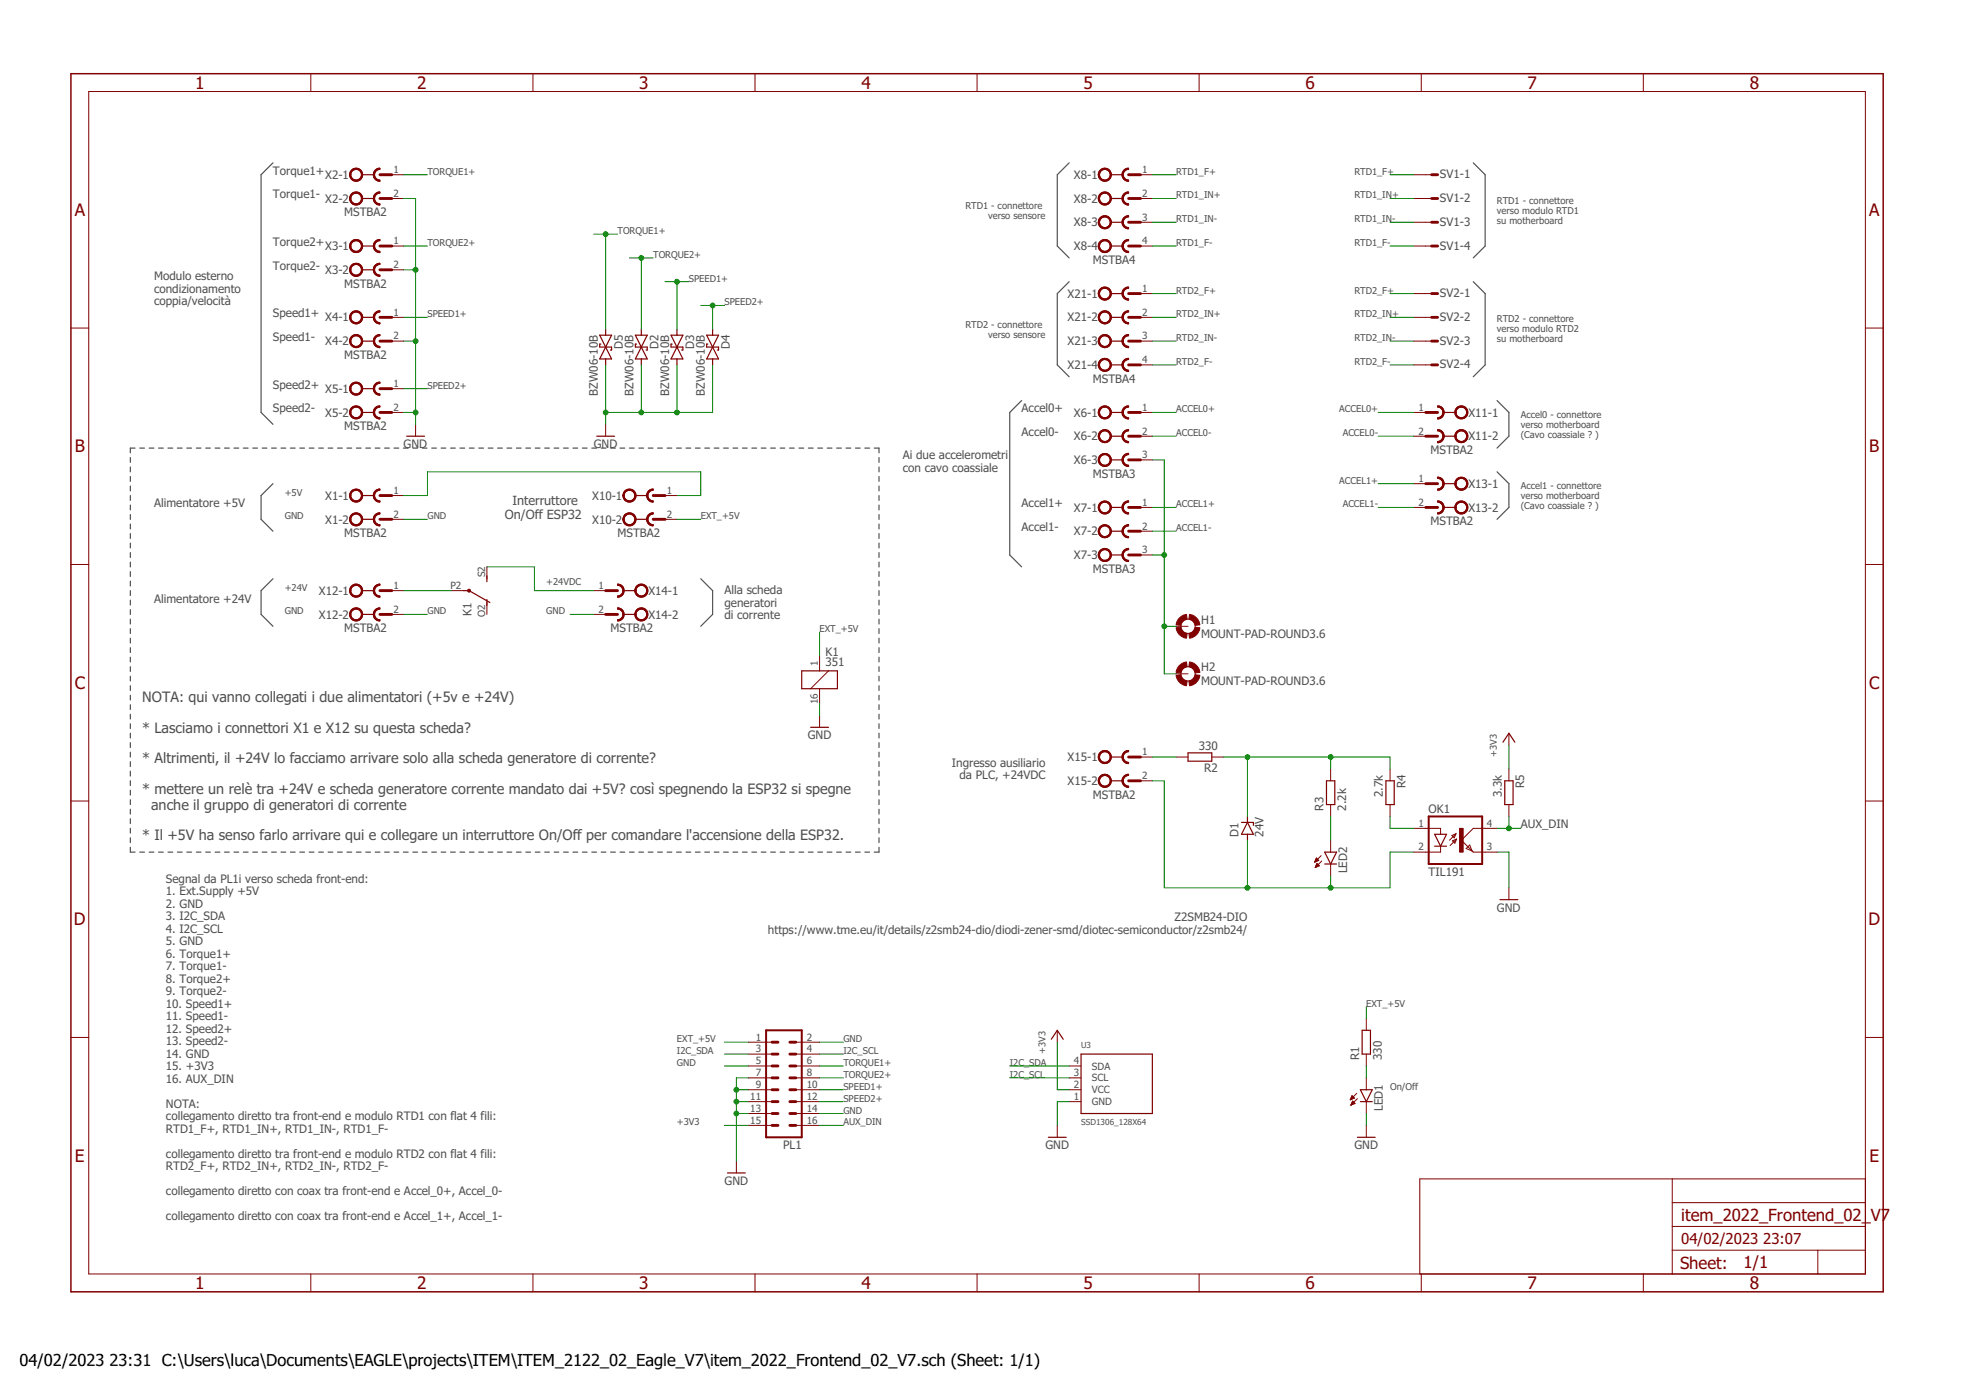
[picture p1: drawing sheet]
<svg xmlns="http://www.w3.org/2000/svg" width="420mm" height="297mm" viewBox="0 0 420 297" stroke-linecap="round" stroke-linejoin="round" font-family="sans-serif">
<defs><g id="words">
<g font-size="3.7" fill="#800000">
<text x="41.7" y="18.9">1</text>
<text x="89.2" y="18.9">2</text>
<text x="136.6" y="18.9">3</text>
<text x="184.1" y="18.9">4</text>
<text x="231.5" y="18.9">5</text>
<text x="279" y="18.9">6</text>
<text x="326.5" y="18.9">7</text>
<text x="373.9" y="18.9">8</text>
<text x="16" y="46.1">A</text>
<text x="399.5" y="46.1">A</text>
<text x="16" y="96.7">B</text>
<text x="399.5" y="96.7">B</text>
<text x="16" y="147.2">C</text>
<text x="399.5" y="147.2">C</text>
<text x="15.8" y="197.7">D</text>
<text x="399.3" y="197.7">D</text>
<text x="16" y="248.3">E</text>
<text x="399.5" y="248.3">E</text>
<text x="41.7" y="275.4">1</text>
<text x="89.2" y="275.4">2</text>
<text x="136.6" y="275.4">3</text>
<text x="184.1" y="275.4">4</text>
<text x="231.5" y="275.4">5</text>
<text x="279" y="275.4">6</text>
<text x="326.5" y="275.4">7</text>
<text x="373.9" y="275.4">8</text>
</g>
<g font-size="3.6" fill="#800000">
<text x="359.3" y="260.8">item_2022_Frontend_02_V7</text>
<text x="359" y="271.1">Sheet:</text>
<text x="372.6" y="271">1/1</text>
</g>
<g font-size="3.5">
<text x="4.2" y="291.8">04/02/2023</text>
<text x="23.4" y="291.8">23:31 C:\Users\luca\Documents\EAGLE\projects\ITEM\ITEM_2122_02_Eagle_V7\item_2022_Frontend_02_V7.sch (Sheet: 1/1)</text>
</g>
<g font-size="3.2" fill="#800000">
<text x="359.3" y="265.9">04/02/2023</text>
<text x="376.8" y="265.9">23:07</text>
</g>
<g font-size="3.1" fill="#505050">
<text x="30.4" y="150">NOTA: qui vanno collegati i due alimentatori (+5v e +24V)</text>
<text x="30.4" y="156.6">* Lasciamo i connettori X1 e X12 su questa scheda?</text>
<text x="30.4" y="163.1">* Altrimenti, il +24V lo facciamo arrivare solo alla scheda generatore di corrente?</text>
<text x="30.4" y="169.7">* mettere un relè tra +24V e scheda generatore corrente mandato dai +5V? così spegnendo la ESP32 si spegne</text>
<text x="32.3" y="173">anche il gruppo di generatori di corrente</text>
<text x="30.4" y="179.6">* Il +5V ha senso farlo arrivare qui e collegare un interruttore On/Off per comandare l'accensione della ESP32.</text>
</g>
<g font-size="2.7" fill="#505050">
<text x="109.5" y="108">Interruttore</text>
<text x="107.9" y="110.9">On/Off ESP32</text>
</g>
<g font-size="2.5" fill="#505050">
<text x="58.3" y="37.3">Torque1+</text>
<text x="69.5" y="38.2">X2-1</text>
<text x="229.5" y="38.2">X8-1</text>
<text x="307.7" y="38.1">SV1-1</text>
<text x="58.3" y="42.4">Torque1-</text>
<text x="69.5" y="43.3">X2-2</text>
<text x="73.6" y="46.2">MSTBA2</text>
<text x="229.5" y="43.3">X8-2</text>
<text x="307.7" y="43.2">SV1-2</text>
<text x="58.3" y="52.6">Torque2+</text>
<text x="69.5" y="53.5">X3-1</text>
<text x="229.5" y="48.4">X8-3</text>
<text x="229.5" y="53.5">X8-4</text>
<text x="307.7" y="48.3">SV1-3</text>
<text x="307.7" y="53.3">SV1-4</text>
<text x="32.9" y="59.9">Modulo esterno</text>
<text x="58.3" y="57.7">Torque2-</text>
<text x="69.5" y="58.5">X3-2</text>
<text x="233.6" y="56.4">MSTBA4</text>
<text x="32.9" y="62.6">condizionamento</text>
<text x="32.9" y="65.3">coppia/velocità</text>
<text x="73.6" y="61.5">MSTBA2</text>
<text x="228.2" y="63.6">X21-1</text>
<text x="307.7" y="63.5">SV2-1</text>
<text x="58.3" y="67.8">Speed1+</text>
<text x="69.5" y="68.7">X4-1</text>
<text x="228.2" y="68.7">X21-2</text>
<text x="307.7" y="68.6">SV2-2</text>
<text x="58.3" y="72.9">Speed1-</text>
<text x="69.5" y="73.8">X4-2</text>
<text x="73.6" y="76.7">MSTBA2</text>
<text x="133.1" y="74.7" transform="rotate(-90 133.1 74.7)">D5</text>
<text x="140.7" y="74.7" transform="rotate(-90 140.7 74.7)">D2</text>
<text x="148.4" y="74.7" transform="rotate(-90 148.4 74.7)">D3</text>
<text x="156" y="74.7" transform="rotate(-90 156 74.7)">D4</text>
<text x="228.2" y="73.8">X21-3</text>
<text x="307.7" y="73.7">SV2-3</text>
<text x="58.3" y="83">Speed2+</text>
<text x="69.5" y="83.9">X5-1</text>
<text x="228.2" y="78.9">X21-4</text>
<text x="233.6" y="81.8">MSTBA4</text>
<text x="307.7" y="78.7">SV2-4</text>
<text x="58.3" y="88.1">Speed2-</text>
<text x="69.5" y="89">X5-2</text>
<text x="127.8" y="84.6" transform="rotate(-90 127.8 84.6)">BZW06-10B</text>
<text x="135.4" y="84.6" transform="rotate(-90 135.4 84.6)">BZW06-10B</text>
<text x="143" y="84.6" transform="rotate(-90 143 84.6)">BZW06-10B</text>
<text x="150.7" y="84.6" transform="rotate(-90 150.7 84.6)">BZW06-10B</text>
<text x="218.3" y="88.1">Accel0+</text>
<text x="229.5" y="89">X6-1</text>
<text x="313.8" y="89">X11-1</text>
<text x="73.6" y="91.9">MSTBA2</text>
<text x="86.3" y="95.7">GND</text>
<text x="126.9" y="95.7">GND</text>
<text x="218.3" y="93.2">Accel0-</text>
<text x="229.5" y="94.1">X6-2</text>
<text x="313.8" y="94.1">X11-2</text>
<text x="192.9" y="98.2">Ai due accelerometri</text>
<text x="192.9" y="100.8">con cavo coassiale</text>
<text x="229.5" y="99.2">X6-3</text>
<text x="305.7" y="97">MSTBA2</text>
<text x="69.5" y="106.8">X1-1</text>
<text x="126.6" y="106.8">X10-1</text>
<text x="233.6" y="102.1">MSTBA3</text>
<text x="313.8" y="104.3">X13-1</text>
<text x="32.9" y="108.4">Alimentatore +5V</text>
<text x="69.5" y="111.9">X1-2</text>
<text x="126.6" y="111.9">X10-2</text>
<text x="218.3" y="108.4">Accel1+</text>
<text x="218.3" y="113.5">Accel1-</text>
<text x="229.5" y="109.3">X7-1</text>
<text x="305.7" y="112.3">MSTBA2</text>
<text x="313.8" y="109.3">X13-2</text>
<text x="73.6" y="114.8">MSTBA2</text>
<text x="132" y="114.8">MSTBA2</text>
<text x="229.5" y="114.4">X7-2</text>
<text x="229.5" y="119.5">X7-3</text>
<text x="233.6" y="122.4">MSTBA3</text>
<text x="32.9" y="128.8">Alimentatore +24V</text>
<text x="68.2" y="127.1">X12-1</text>
<text x="100.7" y="131.6" transform="rotate(-90 100.7 131.6)">K1</text>
<text x="138.6" y="127.1">X14-1</text>
<text x="154.8" y="127">Alla scheda</text>
<text x="154.8" y="129.7">generatori</text>
<text x="68.2" y="132.2">X12-2</text>
<text x="73.6" y="135.1">MSTBA2</text>
<text x="130.5" y="135.1">MSTBA2</text>
<text x="138.6" y="132.2">X14-2</text>
<text x="154.8" y="132.3">di corrente</text>
<text x="256.7" y="136.3">MOUNT-PAD-ROUND3.6</text>
<text x="256.7" y="133.3">H1</text>
<text x="176.4" y="142.3">351</text>
<text x="176.4" y="140.2">K1</text>
<text x="256.7" y="143.4">H2</text>
<text x="256.7" y="146.5">MOUNT-PAD-ROUND3.6</text>
<text x="172.6" y="158">GND</text>
<text x="256.2" y="160.3">330</text>
<text x="203.4" y="163.9">Ingresso ausiliario</text>
<text x="205.1" y="166.5">da PLC, +24VDC</text>
<text x="228.2" y="162.7">X15-1</text>
<text x="228.2" y="167.7">X15-2</text>
<text x="257.3" y="165.1">R2</text>
<text x="233.6" y="170.7">MSTBA2</text>
<text x="282.9" y="173.2" transform="rotate(-90 282.9 173.2)">R3</text>
<text x="287.7" y="173.2" transform="rotate(-90 287.7 173.2)">2.2k</text>
<text x="295.5" y="170.3" transform="rotate(-90 295.5 170.3)">2.7k</text>
<text x="300.3" y="168.5" transform="rotate(-90 300.3 168.5)">R4</text>
<text x="305.3" y="173.8">OK1</text>
<text x="320.9" y="170.3" transform="rotate(-90 320.9 170.3)">3.3k</text>
<text x="325.7" y="168.5" transform="rotate(-90 325.7 168.5)">R5</text>
<text x="264.7" y="178.8" transform="rotate(-90 264.7 178.8)">D1</text>
<text x="270" y="178.8" transform="rotate(-90 270 178.8)">24V</text>
<text x="325" y="177">AUX_DIN</text>
<text x="35.5" y="188.7">Segnal da PL1i verso scheda front-end:</text>
<text x="35.5" y="191.3">1. Ext.Supply +5V</text>
<text x="287.9" y="186.7" transform="rotate(-90 287.9 186.7)">LED2</text>
<text x="305.3" y="187.2">TIL191</text>
<text x="35.5" y="194">2. GND</text>
<text x="35.5" y="196.7">3. I2C_SDA</text>
<text x="251" y="196.9">Z2SMB24-DIO</text>
<text x="319.9" y="194.8">GND</text>
<text x="35.5" y="199.3">4. I2C_SCL</text>
<text x="35.5" y="202">5. GND</text>
<text x="164.1" y="199.6">https://www.tme.eu/it/details/z2smb24-dio/diodi-zener-smd/diotec-semiconductor/z2smb24/</text>
<text x="35.5" y="204.7">6. Torque1+</text>
<text x="35.5" y="207.4">7. Torque1-</text>
<text x="35.5" y="210">8. Torque2+</text>
<text x="35.5" y="212.7">9. Torque2-</text>
<text x="35.5" y="215.4">10. Speed1+</text>
<text x="35.5" y="218">11. Speed1-</text>
<text x="35.5" y="220.7">12. Speed2+</text>
<text x="35.5" y="223.4">13. Speed2-</text>
<text x="35.5" y="226">14. GND</text>
<text x="290.5" y="226.5" transform="rotate(-90 290.5 226.5)">R1</text>
<text x="295.3" y="226.5" transform="rotate(-90 295.3 226.5)">330</text>
<text x="35.5" y="228.7">15. +3V3</text>
<text x="35.5" y="231.4">16. AUX_DIN</text>
<text x="35.5" y="236.7">NOTA:</text>
<text x="35.5" y="239.4">collegamento diretto tra front-end e modulo RTD1 con flat 4 fili:</text>
<text x="295.5" y="237.5" transform="rotate(-90 295.5 237.5)">LED1</text>
<text x="35.5" y="242">RTD1_F+, RTD1_IN+, RTD1_IN-, RTD1_F-</text>
<text x="167.4" y="245.6">PL1</text>
<text x="223.4" y="245.6">GND</text>
<text x="289.4" y="245.6">GND</text>
<text x="35.5" y="247.4">collegamento diretto tra front-end e modulo RTD2 con flat 4 fili:</text>
<text x="35.5" y="250">RTD2_F+, RTD2_IN+, RTD2_IN-, RTD2_F-</text>
<text x="35.5" y="255.4">collegamento diretto con coax tra front-end e Accel_0+, Accel_0-</text>
<text x="154.8" y="253.2">GND</text>
<text x="35.5" y="260.7">collegamento diretto con coax tra front-end e Accel_1+, Accel_1-</text>
</g>
<g font-size="2.1" fill="#505050">
<text x="84.1" y="37">1</text>
<text x="244.1" y="37">1</text>
<text x="84.1" y="42.1">2</text>
<text x="244.1" y="42.1">2</text>
<text x="244.1" y="47.1">3</text>
<text x="84.1" y="52.2">1</text>
<text x="244.1" y="52.2">4</text>
<text x="84.1" y="57.3">2</text>
<text x="244.1" y="62.4">1</text>
<text x="84.1" y="67.5">1</text>
<text x="244.1" y="67.5">2</text>
<text x="84.1" y="72.5">2</text>
<text x="244.1" y="72.5">3</text>
<text x="244.1" y="77.6">4</text>
<text x="84.1" y="82.7">1</text>
<text x="84.1" y="87.8">2</text>
<text x="244.1" y="87.8">1</text>
<text x="303.2" y="87.8">1</text>
<text x="244.1" y="92.9">2</text>
<text x="303.2" y="92.9">2</text>
<text x="244.1" y="97.9">3</text>
<text x="84.1" y="105.6">1</text>
<text x="142.5" y="105.6">1</text>
<text x="303.2" y="103">1</text>
<text x="84.1" y="110.6">2</text>
<text x="142.5" y="110.6">2</text>
<text x="244.1" y="108.1">1</text>
<text x="244.1" y="113.2">2</text>
<text x="303.2" y="108.1">2</text>
<text x="244.1" y="118.2">3</text>
<text x="84.1" y="125.9">1</text>
<text x="96.3" y="125.9">P2</text>
<text x="103.7" y="123.3" transform="rotate(-90 103.7 123.3)">S2</text>
<text x="127.9" y="125.9">1</text>
<text x="84.1" y="130.9">2</text>
<text x="103.7" y="131.8" transform="rotate(-90 103.7 131.8)">O2</text>
<text x="127.9" y="130.9">2</text>
<text x="174.8" y="142.4" transform="rotate(-90 174.8 142.4)">1</text>
<text x="174.8" y="150.5" transform="rotate(-90 174.8 150.5)">16</text>
<text x="244.1" y="161.4">1</text>
<text x="244.1" y="166.5">2</text>
<text x="303.2" y="176.7">1</text>
<text x="317.7" y="176.7">4</text>
<text x="303.2" y="181.7">2</text>
<text x="317.7" y="181.7">3</text>
<text x="161.5" y="222.4">1</text>
<text x="161.5" y="224.9">3</text>
<text x="161.5" y="227.4">5</text>
<text x="172.4" y="222.4">2</text>
<text x="172.4" y="224.9">4</text>
<text x="172.4" y="227.4">6</text>
<text x="229.5" y="227.4">4</text>
<text x="161.5" y="230">7</text>
<text x="161.5" y="232.5">9</text>
<text x="172.4" y="230">8</text>
<text x="172.4" y="232.5">10</text>
<text x="229.5" y="232.5">2</text>
<text x="229.5" y="230">3</text>
<text x="233.4" y="233.6">VCC</text>
<text x="233.4" y="231.1">SCL</text>
<text x="233.4" y="228.6">SDA</text>
<text x="160.3" y="235.1">11</text>
<text x="160.3" y="237.6">13</text>
<text x="172.4" y="235.1">12</text>
<text x="172.4" y="237.6">14</text>
<text x="229.5" y="235.1">1</text>
<text x="233.4" y="236.2">GND</text>
<text x="160.3" y="240.1">15</text>
<text x="172.4" y="240.1">16</text>
</g>
<g font-size="2" fill="#505050">
<text x="91.3" y="37.3">TORQUE1+</text>
<text x="251.4" y="37.3">RTD1_F+</text>
<text x="289.4" y="37.3">RTD1_F+</text>
<text x="206.3" y="44.6">RTD1 - connettore</text>
<text x="211.2" y="46.7">verso sensore</text>
<text x="251.4" y="42.4">RTD1_IN+</text>
<text x="251.4" y="47.5">RTD1_IN-</text>
<text x="289.4" y="42.4">RTD1_IN+</text>
<text x="289.4" y="47.5">RTD1_IN-</text>
<text x="319.9" y="43.5">RTD1 - connettore</text>
<text x="319.9" y="45.7">verso modulo RTD1</text>
<text x="319.9" y="47.8">su motherboard</text>
<text x="91.3" y="52.6">TORQUE2+</text>
<text x="132" y="50">TORQUE1+</text>
<text x="251.4" y="52.6">RTD1_F-</text>
<text x="289.4" y="52.6">RTD1_F-</text>
<text x="139.6" y="55.1">TORQUE2+</text>
<text x="147.2" y="60.2">SPEED1+</text>
<text x="154.8" y="65.3">SPEED2+</text>
<text x="251.4" y="62.7">RTD2_F+</text>
<text x="289.4" y="62.7">RTD2_F+</text>
<text x="91.3" y="67.8">SPEED1+</text>
<text x="206.3" y="70">RTD2 - connettore</text>
<text x="251.4" y="67.8">RTD2_IN+</text>
<text x="289.4" y="67.8">RTD2_IN+</text>
<text x="319.9" y="68.9">RTD2 - connettore</text>
<text x="319.9" y="71.1">verso modulo RTD2</text>
<text x="211.2" y="72.1">verso sensore</text>
<text x="251.4" y="72.9">RTD2_IN-</text>
<text x="251.4" y="78">RTD2_F-</text>
<text x="289.4" y="72.9">RTD2_IN-</text>
<text x="289.4" y="78">RTD2_F-</text>
<text x="319.9" y="73.2">su motherboard</text>
<text x="91.3" y="83">SPEED2+</text>
<text x="251.4" y="88.1">ACCEL0+</text>
<text x="286.2" y="88.1">ACCEL0+</text>
<text x="325" y="89.2">Accel0 - connettore</text>
<text x="251.4" y="93.2">ACCEL0-</text>
<text x="287" y="93.2">ACCEL0-</text>
<text x="325" y="91.4">verso motherboard</text>
<text x="325" y="93.5">(Cavo coassiale ? )</text>
<text x="60.9" y="105.9">+5V</text>
<text x="286.2" y="103.4">ACCEL1+</text>
<text x="325" y="104.5">Accel1 - connettore</text>
<text x="325" y="106.6">verso motherboard</text>
<text x="60.9" y="111">GND</text>
<text x="91.3" y="111">GND</text>
<text x="149.8" y="111">EXT_+5V</text>
<text x="251.4" y="108.4">ACCEL1+</text>
<text x="251.4" y="113.5">ACCEL1-</text>
<text x="287" y="108.4">ACCEL1-</text>
<text x="325" y="108.7">(Cavo coassiale ? )</text>
<text x="116.7" y="125">+24VDC</text>
<text x="60.9" y="126.2">+24V</text>
<text x="60.9" y="131.3">GND</text>
<text x="91.3" y="131.3">GND</text>
<text x="116.7" y="131.3">GND</text>
<text x="175.2" y="135.1">EXT_+5V</text>
<text x="319.9" y="161.8" transform="rotate(-90 319.9 161.8)">+3V3</text>
<text x="292" y="215.1">EXT_+5V</text>
<text x="144.7" y="227.8">GND</text>
<text x="144.7" y="225.3">I2C_SDA</text>
<text x="144.7" y="222.7">EXT_+5V</text>
<text x="180.2" y="222.7">GND</text>
<text x="180.2" y="225.3">I2C_SCL</text>
<text x="180.2" y="227.8">TORQUE1+</text>
<text x="215.8" y="227.8">I2C_SDA</text>
<text x="223.4" y="225.3" transform="rotate(-90 223.4 225.3)">+3V3</text>
<text x="180.2" y="230.3">TORQUE2+</text>
<text x="180.2" y="232.9">SPEED1+</text>
<text x="215.8" y="230.3">I2C_SCL</text>
<text x="297.1" y="232.9">On/Off</text>
<text x="180.2" y="238">GND</text>
<text x="180.2" y="235.4">SPEED2+</text>
<text x="144.7" y="240.5">+3V3</text>
<text x="180.2" y="240.5">AUX_DIN</text>
</g>
<g font-size="1.8" fill="#505050">
<text x="231" y="224">U3</text>
<text x="231" y="240.5">SSD1306_128X64</text>
</g>
</g></defs>
<g fill="none" stroke="#505050" stroke-width=".25">
<path d="M58.3 34.8l-2.5 2.5v50.8l2.5 2.6M228.5 34.8l-2.5 2.5v15.3l2.5 2.5M314.9 34.8l2.5 2.5v15.3l-2.5 2.5M228.5 60.2l-2.5 2.5v15.3l2.5 2.5M314.9 60.2l2.5 2.5v15.3l-2.5 2.5M27.9 97.8v1M27.9 99.8v1M28.9 95.8h-1v1M29.9 95.8h1M31.9 95.8h1M33.9 95.8h1M35.9 95.8h1"/>
<path d="M37.9 95.8h1M39.9 95.8h1M42 95.8h.9M44 95.8h1M46 95.8h1M48 95.8h1M50 95.8h1M52 95.8h1M54 95.8h1M56 95.8h1M58 95.8h1.1M60 95.8h1.1"/>
<path d="M62.1 95.8h1M64.1 95.8h1M66.1 95.8h1M68.1 95.8h1M70.1 95.8h1M72.1 95.8h1.1M74.1 95.8h1.1M76.2 95.8h1M78.2 95.8h1M80.2 95.8h1M82.2 95.8h1M84.2 95.8h1"/>
<path d="M86.2 95.8h1M88.2 95.8h1M90.2 95.8h1M92.3 95.8h1M94.3 95.8h1M96.3 95.8h1M98.3 95.8h1M100.3 95.8h1M102.3 95.8h1M104.3 95.8h1M106.3 95.8h1.1M108.4 95.8h1"/>
<path d="M110.4 95.8h1M112.4 95.8h1M114.4 95.8h1M116.4 95.8h1M118.4 95.8h1M120.4 95.8h1.1M122.4 95.8h1.1M124.5 95.8h1M126.5 95.8h1M128.5 95.8h1M130.5 95.8h1M132.5 95.8h1"/>
<path d="M134.5 95.8h1M136.5 95.8h1M138.5 95.8h1.1M140.5 95.8h1.1M142.6 95.8h1M144.6 95.8h1M146.6 95.8h1M148.6 95.8h1M150.6 95.8h1M152.6 95.8h1M154.6 95.8h1.1M156.7 95.8h1"/>
<path d="M158.7 95.8h1M160.7 95.8h1M162.7 95.8h1M164.7 95.8h1M166.7 95.8h1M168.7 95.8h1M170.8 95.8h1M172.8 95.8h1M174.8 95.8h1M176.8 95.8h1M178.8 95.8h1M180.8 95.8h1"/>
<path d="M182.8 95.8h1M184.8 95.8h1M186.8 95.8h1.1v1M187.9 97.8v1M187.9 99.8v1M218.3 85.6l-2.5 2.5v30.5l2.5 2.5M319.9 85.6l2.6 2.5v5.1l-2.6 2.6M27.9 101.8v1.1M27.9 103.9v1M27.9 105.9v1M27.9 107.9v1.1M27.9 110v1"/>
<path d="M27.9 112v1M27.9 114v1.1M27.9 116.1v1M27.9 118.1v1M58.3 103.4l-2.5 2.5v5.1l2.5 2.5M187.9 101.8v1.1M187.9 103.9v1M187.9 105.9v1M187.9 107.9v1.1M187.9 110v1M187.9 112v1M187.9 114v1.1"/>
<path d="M187.9 116.1v1M187.9 118.1v1M319.9 100.8l2.6 2.6v5l-2.6 2.6M27.9 120.1v1.1M27.9 122.2v1M27.9 124.2v1M27.9 126.2v1.1M27.9 128.2v1.1M27.9 130.3v1M27.9 132.3v1M27.9 134.3v1.1M27.9 136.4v1"/>
<path d="M27.9 138.4v1M58.3 123.7l-2.5 2.5v5.1l2.5 2.5M149.8 123.7l2.5 2.5v5.1l-2.5 2.5M187.9 120.1v1.1M187.9 122.2v1M187.9 124.2v1M187.9 126.2v1.1M187.9 128.2v1.1M187.9 130.3v1M187.9 132.3v1M187.9 134.3v1.1M187.9 136.4v1"/>
<path d="M187.9 138.4v1M27.9 140.4v1.1M27.9 142.5v1M27.9 144.5v1M27.9 146.5v1.1M27.9 148.6v1M27.9 150.6v1M27.9 152.6v1M27.9 154.7v1M27.9 156.7v1M27.9 158.7v1M187.9 140.4v1.1"/>
<path d="M187.9 142.5v1M187.9 144.5v1M187.9 146.5v1.1M187.9 148.6v1M187.9 150.6v1M187.9 152.6v1M187.9 154.7v1M187.9 156.7v1M187.9 158.7v1M27.9 160.7v1.1M27.9 162.8v1M27.9 164.8v1"/>
<path d="M27.9 166.8v1.1M27.9 168.9v1M27.9 170.9v1M27.9 172.9v1.1M27.9 175v1M27.9 177v1M27.9 179v1.1M187.9 160.7v1.1M187.9 162.8v1M187.9 164.8v1M187.9 166.8v1.1M187.9 168.9v1"/>
<path d="M187.9 170.9v1M187.9 172.9v1.1M187.9 175v1M187.9 177v1M187.9 179v1.1M27.9 181.1v1h1M29.9 182.1h1M31.9 182.1h1M33.9 182.1h1M35.9 182.1h1M37.9 182.1h1M39.9 182.1h1"/>
<path d="M42 182.1h.9M44 182.1h1M46 182.1h1M48 182.1h1M50 182.1h1M52 182.1h1M54 182.1h1M56 182.1h1M58 182.1h1.1M60 182.1h1.1M62.1 182.1h1M64.1 182.1h1"/>
<path d="M66.1 182.1h1M68.1 182.1h1M70.1 182.1h1M72.1 182.1h1.1M74.1 182.1h1.1M76.2 182.1h1M78.2 182.1h1M80.2 182.1h1M82.2 182.1h1M84.2 182.1h1M86.2 182.1h1M88.2 182.1h1"/>
<path d="M90.2 182.1h1M92.3 182.1h1M94.3 182.1h1M96.3 182.1h1M98.3 182.1h1M100.3 182.1h1M102.3 182.1h1M104.3 182.1h1M106.3 182.1h1.1M108.4 182.1h1M110.4 182.1h1M112.4 182.1h1"/>
<path d="M114.4 182.1h1M116.4 182.1h1M118.4 182.1h1M120.4 182.1h1.1M122.4 182.1h1.1M124.5 182.1h1M126.5 182.1h1M128.5 182.1h1M130.5 182.1h1M132.5 182.1h1M134.5 182.1h1M136.5 182.1h1"/>
<path d="M138.5 182.1h1.1M140.5 182.1h1.1M142.6 182.1h1M144.6 182.1h1M146.6 182.1h1M148.6 182.1h1M150.6 182.1h1M152.6 182.1h1M154.6 182.1h1.1M156.7 182.1h1M158.7 182.1h1M160.7 182.1h1"/>
<path d="M162.7 182.1h1M164.7 182.1h1M166.7 182.1h1M168.7 182.1h1M170.8 182.1h1M172.8 182.1h1M174.8 182.1h1M176.8 182.1h1M178.8 182.1h1M180.8 182.1h1M182.8 182.1h1M184.8 182.1h1"/>
<path d="M187.9 181.1v1h-1.1"/>
</g>
<g fill="none" stroke="#800000" stroke-width=".21">
<path d="M19 19.6h379.7v252.6h-379.7zM66.4 15.7v3.9M113.9 15.7v3.9M161.4 15.7v3.9M208.8 15.7v3.9M256.3 15.7v3.9M303.7 15.7v3.9M351.2 15.7v3.9M83.7 37.3h2.6M243.7 37.3h2.6M302.2 37.3h3.8M83.7 42.4h2.6"/>
<path d="M83.7 52.6h2.6M83.7 57.7h2.6M243.7 42.4h2.6M243.7 47.5h2.6M243.7 52.6h2.6M302.2 42.4h3.8M302.2 47.5h3.8M302.2 52.6h3.8M15.2 70.1h3.8M83.7 67.8h2.6M83.7 72.9h2.6M243.7 62.7h2.6"/>
<path d="M243.7 67.8h2.6M243.7 72.9h2.6M243.7 78h2.6M302.2 62.7h3.8M302.2 67.8h3.8M302.2 72.9h3.8M302.2 78h3.8M398.7 70.1h3.8M83.7 83.1h2.6M83.7 88.1h2.6M88.8 90.7v2.5M129.4 90.7v2.5"/>
<path d="M243.7 88.1h2.6M243.7 93.2h2.6M243.7 98.3h2.6M302.2 88.1h2.5M302.2 93.2h2.5M83.7 105.9h2.6M83.7 111h2.6M142.1 105.9h2.6M142.1 111h2.6M243.7 108.4h2.6M243.7 113.5h2.6M243.7 118.6h2.6"/>
<path d="M302.2 103.4h2.5M302.2 108.4h2.5M15.2 120.6h3.8M83.7 126.2h2.6M83.7 131.3h2.6M96.4 126.2h2.6M104.1 121.1v2.6M104.1 128.8v2.5M126.9 126.2h2.5M126.9 131.3h2.5M251.4 133.8h2.5M398.7 120.6h3.8"/>
<path d="M175.2 140.2v3.2M175.2 147.2v3.1M175.2 152.9v2.5M177.1 143.4l-3.9 3.8M251.4 144h2.5M322.5 156.7v2.5M15.2 171.2h3.8M243.7 161.8h2.6M243.7 166.9h2.6M251.4 161.8h2.5M259 161.8h2.5M284.4 164.3v2.6"/>
<path d="M284.4 171.9v2.6M284.4 179.6v2.5M297.1 164.3v2.6M297.1 171.9v2.6M302.2 177h5.7v1.3M310.3 178.5l.9-.3-.4 .8zM310.4 179.7l.9-.4-.4 .9zM311.2 178.2l-1.4 1.4M311.3 179.3l-1.4 1.4M319.9 177h-5l-2.6 2.6 2.6 2.5h5M322.5 164.3v2.6M322.5 171.9v2.6"/>
<path d="M398.7 171.2h3.8M281 184.1h.2M281 184h.5M281.1 183.9h.7M281.1 185.3h.1M281.1 183.8h.6M281.1 185.2h.4M281.2 183.7h.4M281.2 185.1h.5M281.2 183.5h.3M281.2 185h.7M281.3 183.4h.1"/>
<path d="M281.3 184.9h.5M281.3 183.4l.5 .5-.9 .4zM281.3 184.7h.4M281.4 184.6h.2M281.5 184.5l.5 .5-.9 .4zM282.3 182.9l-1.4 1.4M282.5 184l-1.4 1.4M284.4 184.6v2.6M307.9 180.8v1.3h-5.7M314.1 180.6l.5 1.2-1.3-.5zM322.5 189.7v2.6M292 217.6v2.6"/>
<path d="M15.2 221.7h3.8M159.9 235.4h5.1M159.9 222.7h5.1M159.9 225.3h5.1M159.9 227.8h5.1M159.9 230.3h5.1M159.9 232.9h5.1M159.9 238h5.1M170.1 235.4h5.1M170.1 222.7h5.1M170.1 225.3h5.1M170.1 227.8h5.1"/>
<path d="M170.1 230.3h5.1M170.1 232.9h5.1M170.1 238h5.1M226 220.2v2.5M228.5 235.4h2.5M228.5 227.8h2.5M228.5 230.3h2.5M228.5 232.9h2.5M288.6 234.9h.2M288.7 234.8h.4M288.7 234.7h.7M288.7 236.1h.1"/>
<path d="M288.8 234.6h.5M288.8 236h.3M288.8 234.4h.4M288.8 235.9h.6M288.9 234.3h.2M288.9 235.8h.6M288.9 234.2h.1M288.9 235.6h.5M288.9 234.1l.6 .6-.9 .3zM289 235.5h.3M289 235.4h.2M289.1 235.3l.5 .5-.9 .4z"/>
<path d="M290 233.6l-1.4 1.4M290.1 234.8l-1.4 1.4M292 225.3v2.5M292 230.3v2.6M292 235.4v2.6M398.7 221.7h3.8M157.4 248.1v2.6M159.9 240.5h5.1M170.1 240.5h5.1M226 240.5v2.5M292 240.5v2.5M357.4 251.9v20.3"/>
<path d="M357.4 257h41.3M398.7 251.9h-95.3v20.3M66.4 272.2v3.9M113.9 272.2v3.9M161.4 272.2v3.9M208.8 272.2v3.9M256.3 272.2v3.9M303.7 272.2v3.9M351.2 272.2v3.9M357.4 267.2h41.3M357.4 262.1h41.3M388.5 267.2v5"/>
<circle cx="253.9" cy="133.8" r="1.52"/>
<circle cx="253.9" cy="144" r="1.52"/>
</g>
<path d="M15.2 15.7h387.3v260.4h-387.3z" fill="none" stroke="#800000" stroke-width=".32"/>
<g fill="none" stroke="#800000" stroke-width=".25">
<path d="M77.4 37.3h2.5M237.4 37.3h2.5M77.4 42.4h2.5M77.4 52.6h2.5M77.4 57.7h2.5M237.4 42.4h2.5M237.4 52.6h2.5M237.4 47.5h2.5M77.4 67.8h2.5M77.4 72.9h2.5M128.2 71.6h2.5l-2.5 5.1h2.5zM128.4 73.5h-.2v.7h2.5v.6h-.2"/>
<path d="M129.4 70.4v1.2M129.4 76.7v1.3M135.8 71.6l2.5 5.1h-2.5l2.5-5.1zM136 73.5h-.2v.7h2.5v.6h-.2M137.1 70.4v1.2M137.1 76.7v1.3M143.4 71.6h2.5l-2.5 5.1h2.5zM143.7 73.5h-.3v.7h2.5v.6h-.2M144.7 70.4v1.2M144.7 76.7v1.3M151 71.6h2.6l-2.6 5.1h2.6zM151.3 73.5h-.3v.7h2.6v.6h-.3"/>
<path d="M152.3 70.4v1.2M152.3 76.7v1.3M237.4 67.8h2.5M237.4 72.9h2.5M237.4 62.7h2.5M237.4 78h2.5M77.4 83.1h2.5M77.4 88.1h2.5M86.9 93.2h3.8M127.5 93.2h3.8M237.4 88.1h2.5M237.4 93.2h2.5"/>
<path d="M237.4 98.3h2.5M308.5 88.1h2.5M308.5 93.2h2.5M77.4 105.9h2.5M77.4 111h2.5M135.8 105.9h2.5M135.8 111h2.5M237.4 108.4h2.5M237.4 113.5h2.5M237.4 118.6h2.5M308.5 103.4h2.5M308.5 108.4h2.5"/>
<path d="M77.4 126.2h2.5M77.4 131.3h2.5M99 126.2h1.2l4.5 2.6M104.1 123v1.3M104.1 128.1v1.3M133.2 126.2h2.6M133.2 131.3h2.6M171.3 143.4h7.7v3.8h-7.7zM173.2 155.4h3.9M321.2 158.6l1.3-1.9 1.2 1.9M237.4 166.9h2.5M237.4 161.8h2.5"/>
<path d="M253.9 160.9h5.1v1.8h-5.1zM265.3 175.7h2.6v.7M266.6 175.7l1.3 2.6h-2.6zM266.6 174.5v1.2M266.6 178.3v1.3M283.5 166.9h1.8v5h-1.8zM296.2 166.9h1.8v5h-1.8zM306.6 178.3h2.5l-1.2 2.5zM321.6 166.9h1.8v5h-1.8zM283.1 182.1h2.5l-1.2 2.5zM283.1 184.6h2.5M306.6 180.8h2.5"/>
<path d="M320.6 192.3h3.8M224.7 222.1l1.3-1.9 1.2 1.9M231 225.3h15.3v12.7h-15.3zM290.7 232.9h2.6l-1.3 2.5zM290.7 235.4h2.6M291.1 220.2h1.8v5.1h-1.8zM155.5 250.7h3.8M224 243h3.9M290.1 243h3.8"/>
</g>
<g fill="none" stroke="#800000" stroke-width=".61">
<path d="M81.2 37.3h2.5M241.2 37.3h2.5M306 37.3h1.2M81.2 42.4h2.5M81.2 52.6h2.5M81.2 57.7h2.5M241.2 42.4h2.5M241.2 47.5h2.5M241.2 52.6h2.5M306 42.4h1.2M306 47.5h1.2M306 52.6h1.2"/>
<path d="M81.2 67.8h2.5M81.2 72.9h2.5M241.2 62.7h2.5M241.2 67.8h2.5M241.2 72.9h2.5M241.2 78h2.5M306 62.7h1.2M306 67.8h1.2M306 72.9h1.2M306 78h1.2M81.2 83.1h2.5M81.2 88.1h2.5"/>
<path d="M241.2 88.1h2.5M241.2 93.2h2.5M241.2 98.3h2.5M304.7 88.1h2.5M304.7 93.2h2.5M81.2 105.9h2.5M81.2 111h2.5M139.6 105.9h2.5M139.6 111h2.5M241.2 108.4h2.5M241.2 113.5h2.5M241.2 118.6h2.5"/>
<path d="M304.7 103.4h2.5M304.7 108.4h2.5M81.2 126.2h2.5M81.2 131.3h2.5M129.4 126.2h2.6M129.4 131.3h2.6M241.2 161.8h2.5M241.2 166.9h2.5M165 232.9h1.3M165 230.3h1.3M165 227.8h1.3M165 225.3h1.3"/>
<path d="M165 222.7h1.3M165 235.4h1.3M165 238h1.3M168.8 232.9h1.3M168.8 230.3h1.3M168.8 227.8h1.3M168.8 225.3h1.3M168.8 222.7h1.3M168.8 235.4h1.3M168.8 238h1.3M165 240.5h1.3M168.8 240.5h1.3"/>
</g>
<path d="M305.3 174.5h11.5v10.1h-11.5zM163.7 220.2h7.6v22.8h-7.6z" fill="none" stroke="#800000" stroke-width=".42"/>
<path d="M311.9 177h.8v5.1h-.8z" fill="#800000" stroke="#800000" stroke-width=".21"/>
<g fill="#800000" stroke="#800000" stroke-width=".21">
<path d="M79.8 105.9h.3l.1 .5 .3 .4 .7 .2v.3a1.37 1.37 0 0 1-1.4-1.4z" fill-rule="evenodd"/>
<path d="M80.2 104.9l1-.4v.3l-.7 .2-.3 .4-.1 .5h-.3l.1-.5z" fill-rule="evenodd"/>
<path d="M80.2 104.9l.8-.4h.2v.3a1.14 1.14 0 0 0-1.2 1.1 1.14 1.14 0 0 0 1.2 1.1v.3a1.39 1.39 0 0 1-1.3-.9 1.39 1.39 0 0 1 .3-1.5z" fill-rule="evenodd"/>
<path d="M75.1 104.9a1.4 1.4 0 0 1 2.2 .3 1.4 1.4 0 0 1-.8 2 1.4 1.4 0 0 1-1.8-1.3h.3a1.14 1.14 0 0 1 1.7-.9 1.14 1.14 0 0 1 .1 1.9 1.14 1.14 0 0 1-1.8-.7v-.3h-.3z" fill-rule="evenodd"/>
<path d="M75.1 104.9a1.4 1.4 0 0 1 2.2 .3 1.4 1.4 0 0 1-.8 2 1.4 1.4 0 0 1-1.8-1.3h.3a1.14 1.14 0 0 1 1.7-.9 1.14 1.14 0 0 1 .1 1.9 1.14 1.14 0 0 1-1.8-.7v-.3h-.3z" fill-rule="evenodd"/>
<path d="M79.8 111h.3l.1 .5 .3 .4 .7 .2v.3a1.37 1.37 0 0 1-1.4-1.4z" fill-rule="evenodd"/>
<path d="M80.2 110l1-.4v.2l-.7 .3-.3 .4-.1 .5h-.3l.1-.5z" fill-rule="evenodd"/>
<path d="M80.2 110l.8-.4h.2v.2a1.14 1.14 0 0 0-1.2 1.2 1.14 1.14 0 0 0 1.2 1.1v.3a1.39 1.39 0 0 1-1.3-.9 1.39 1.39 0 0 1 .3-1.5z" fill-rule="evenodd"/>
<path d="M75.1 110a1.4 1.4 0 0 1 2.2 .3 1.4 1.4 0 0 1-.8 2 1.4 1.4 0 0 1-1.8-1.3h.3a1.14 1.14 0 0 1 1.7-1 1.14 1.14 0 0 1 .1 2 1.14 1.14 0 0 1-1.8-.7v-.3h-.3z" fill-rule="evenodd"/>
<path d="M75.1 110a1.4 1.4 0 0 1 2.2 .3 1.4 1.4 0 0 1-.8 2 1.4 1.4 0 0 1-1.8-1.3h.3a1.14 1.14 0 0 1 1.7-1 1.14 1.14 0 0 1 .1 2 1.14 1.14 0 0 1-1.8-.7v-.3h-.3z" fill-rule="evenodd"/>
<path d="M79.8 37.3h.3l.1 .5 .3 .4 .7 .3v.2a1.37 1.37 0 0 1-1.4-1.4z" fill-rule="evenodd"/>
<path d="M80.2 36.3l.5-.3 .5-.1v.3l-.7 .2-.3 .5-.1 .4h-.3l.1-.4z" fill-rule="evenodd"/>
<path d="M80.2 36.3l.8-.4h.2v.3a1.14 1.14 0 0 0-1.2 1.1 1.14 1.14 0 0 0 1.2 1.2v.2a1.39 1.39 0 0 1-1.3-.8 1.39 1.39 0 0 1 .3-1.6z" fill-rule="evenodd"/>
<path d="M75.1 36.4a1.39 1.39 0 0 1 2.2 .2 1.39 1.39 0 0 1-.8 2.1 1.39 1.39 0 0 1-1.8-1.4h.3a1.14 1.14 0 0 1 1.6-.9 1.14 1.14 0 0 1 .2 1.9 1.14 1.14 0 0 1-1.8-.7v-.3h-.3z" fill-rule="evenodd"/>
<path d="M75.1 36.4a1.39 1.39 0 0 1 2.2 .2 1.39 1.39 0 0 1-.8 2.1 1.39 1.39 0 0 1-1.8-1.4h.3a1.14 1.14 0 0 1 1.6-.9 1.14 1.14 0 0 1 .2 1.9 1.14 1.14 0 0 1-1.8-.7v-.3h-.3z" fill-rule="evenodd"/>
<path d="M79.8 42.4h.3l.1 .5 .3 .4 .7 .3v.2a1.37 1.37 0 0 1-1.4-1.4z" fill-rule="evenodd"/>
<path d="M80.2 41.4l.5-.3 .5-.1v.3l-.7 .2-.3 .4-.1 .5h-.3l.1-.4z" fill-rule="evenodd"/>
<path d="M80.2 41.4l.8-.4h.2v.3a1.14 1.14 0 0 0-1.2 1.1 1.14 1.14 0 0 0 1.2 1.2v.2a1.39 1.39 0 0 1-1.3-.8 1.39 1.39 0 0 1 .3-1.6z" fill-rule="evenodd"/>
<path d="M75.1 41.5a1.39 1.39 0 0 1 2.2 .2 1.39 1.39 0 0 1-.8 2.1 1.39 1.39 0 0 1-1.8-1.4h.3a1.14 1.14 0 0 1 1.6-.9 1.14 1.14 0 0 1 .2 1.9 1.14 1.14 0 0 1-1.8-.7v-.3h-.3z" fill-rule="evenodd"/>
<path d="M75.1 41.5a1.39 1.39 0 0 1 2.2 .2 1.39 1.39 0 0 1-.8 2.1 1.39 1.39 0 0 1-1.8-1.4h.3a1.14 1.14 0 0 1 1.6-.9 1.14 1.14 0 0 1 .2 1.9 1.14 1.14 0 0 1-1.8-.7v-.3h-.3z" fill-rule="evenodd"/>
<path d="M79.8 52.6h.3l.1 .5 .3 .4 .7 .2v.3a1.37 1.37 0 0 1-1.4-1.4z" fill-rule="evenodd"/>
<path d="M80.2 51.6l.5-.4h.5v.2l-.7 .3-.3 .4-.1 .5h-.3l.1-.5z" fill-rule="evenodd"/>
<path d="M80.2 51.6l.8-.4h.2v.2a1.14 1.14 0 0 0-1.2 1.2 1.14 1.14 0 0 0 1.2 1.1v.3a1.39 1.39 0 0 1-1.3-.9 1.39 1.39 0 0 1 .3-1.5z" fill-rule="evenodd"/>
<path d="M75.1 51.6a1.39 1.39 0 0 1 2.2 .3 1.39 1.39 0 0 1-.8 2 1.39 1.39 0 0 1-1.8-1.3h.3a1.14 1.14 0 0 1 1.6-1 1.14 1.14 0 0 1 .2 1.9 1.14 1.14 0 0 1-1.8-.6v-.3h-.3z" fill-rule="evenodd"/>
<path d="M75.1 51.6a1.39 1.39 0 0 1 2.2 .3 1.39 1.39 0 0 1-.8 2 1.39 1.39 0 0 1-1.8-1.3h.3a1.14 1.14 0 0 1 1.6-1 1.14 1.14 0 0 1 .2 1.9 1.14 1.14 0 0 1-1.8-.6v-.3h-.3z" fill-rule="evenodd"/>
<path d="M79.8 57.7h.3l.1 .4 .3 .4 .7 .3v.3a1.37 1.37 0 0 1-1.4-1.4z" fill-rule="evenodd"/>
<path d="M80.2 56.7l.5-.4h.5v.2l-.7 .3-.3 .3-.1 .6h-.3l.1-.5z" fill-rule="evenodd"/>
<path d="M80.2 56.7l.8-.4h.2v.2a1.14 1.14 0 0 0-1.2 1.2 1.14 1.14 0 0 0 1.2 1.1v.3a1.39 1.39 0 0 1-1.3-.9 1.39 1.39 0 0 1 .3-1.5z" fill-rule="evenodd"/>
<path d="M75.1 56.7a1.39 1.39 0 0 1 2.2 .2 1.39 1.39 0 0 1-.8 2.1 1.39 1.39 0 0 1-1.8-1.3h.3a1.14 1.14 0 0 1 1.6-1 1.14 1.14 0 0 1 .2 1.9 1.14 1.14 0 0 1-1.8-.7v-.2h-.3z" fill-rule="evenodd"/>
<path d="M75.1 56.7a1.39 1.39 0 0 1 2.2 .2 1.39 1.39 0 0 1-.8 2.1 1.39 1.39 0 0 1-1.8-1.3h.3a1.14 1.14 0 0 1 1.6-1 1.14 1.14 0 0 1 .2 1.9 1.14 1.14 0 0 1-1.8-.7v-.2h-.3z" fill-rule="evenodd"/>
<path d="M79.8 67.8h.3l.2 .7 .4 .3 .5 .2v.2a1.37 1.37 0 0 1-1.4-1.4z" fill-rule="evenodd"/>
<path d="M80.2 66.8l.5-.3 .5-.1v.3l-.7 .2-.3 .4-.1 .5h-.3l.1-.4z" fill-rule="evenodd"/>
<path d="M80.2 66.8l.8-.4h.2v.3a1.14 1.14 0 0 0-1.2 1.1 1.14 1.14 0 0 0 1.2 1.2v.2a1.39 1.39 0 0 1-1.3-.8 1.39 1.39 0 0 1 .3-1.6z" fill-rule="evenodd"/>
<path d="M75.1 66.9a1.39 1.39 0 0 1 2.2 .2 1.39 1.39 0 0 1-.8 2.1 1.39 1.39 0 0 1-1.8-1.4h.3a1.14 1.14 0 0 1 1.6-.9 1.14 1.14 0 0 1 .2 1.9 1.14 1.14 0 0 1-1.8-.7v-.3h-.3z" fill-rule="evenodd"/>
<path d="M75.1 66.9a1.39 1.39 0 0 1 2.2 .2 1.39 1.39 0 0 1-.8 2.1 1.39 1.39 0 0 1-1.8-1.4h.3a1.14 1.14 0 0 1 1.6-.9 1.14 1.14 0 0 1 .2 1.9 1.14 1.14 0 0 1-1.8-.7v-.3h-.3z" fill-rule="evenodd"/>
<path d="M79.8 72.9h.3l.2 .7 .4 .3 .5 .1v.3a1.37 1.37 0 0 1-1.4-1.4z" fill-rule="evenodd"/>
<path d="M80.2 71.9l.5-.3 .5-.1v.3l-.7 .2-.3 .4-.1 .5h-.3l.1-.5z" fill-rule="evenodd"/>
<path d="M80.2 71.9l.8-.4h.2v.3a1.14 1.14 0 0 0-1.2 1.1 1.14 1.14 0 0 0 1.2 1.1v.3a1.39 1.39 0 0 1-1.3-.9 1.39 1.39 0 0 1 .3-1.5z" fill-rule="evenodd"/>
<path d="M75.1 71.9a1.39 1.39 0 0 1 2.2 .3 1.39 1.39 0 0 1-.8 2 1.39 1.39 0 0 1-1.8-1.3h.3a1.14 1.14 0 0 1 1.6-1 1.14 1.14 0 0 1 .2 2 1.14 1.14 0 0 1-1.8-.7v-.3h-.3z" fill-rule="evenodd"/>
<path d="M75.1 71.9a1.39 1.39 0 0 1 2.2 .3 1.39 1.39 0 0 1-.8 2 1.39 1.39 0 0 1-1.8-1.3h.3a1.14 1.14 0 0 1 1.6-1 1.14 1.14 0 0 1 .2 2 1.14 1.14 0 0 1-1.8-.7v-.3h-.3z" fill-rule="evenodd"/>
<path d="M79.8 83.1h.3l.2 .7 .4 .3 .5 .1v.3a1.37 1.37 0 0 1-1.4-1.4z" fill-rule="evenodd"/>
<path d="M80.2 82.1l.5-.4h.5v.2l-.7 .2-.3 .4-.1 .6h-.3l.1-.5z" fill-rule="evenodd"/>
<path d="M80.2 82.1l.8-.4h.2v.2a1.14 1.14 0 0 0-1.2 1.2 1.14 1.14 0 0 0 1.2 1.1v.3a1.39 1.39 0 0 1-1.3-.9 1.39 1.39 0 0 1 .3-1.5z" fill-rule="evenodd"/>
<path d="M75.1 82.1a1.4 1.4 0 0 1 2.2 .2 1.4 1.4 0 0 1-.8 2.1 1.4 1.4 0 0 1-1.8-1.3h.3a1.14 1.14 0 0 1 1.6-1 1.14 1.14 0 0 1 .2 1.9 1.14 1.14 0 0 1-1.8-.7v-.2h-.3z" fill-rule="evenodd"/>
<path d="M75.1 82.1a1.4 1.4 0 0 1 2.2 .2 1.4 1.4 0 0 1-.8 2.1 1.4 1.4 0 0 1-1.8-1.3h.3a1.14 1.14 0 0 1 1.6-1 1.14 1.14 0 0 1 .2 1.9 1.14 1.14 0 0 1-1.8-.7v-.2h-.3z" fill-rule="evenodd"/>
<path d="M79.8 88.1h.3l.2 .7 .4 .4 .5 .1v.2a1.37 1.37 0 0 1-1.4-1.4z" fill-rule="evenodd"/>
<path d="M80.2 87.1l.5-.3 .5-.1v.3l-.7 .2-.3 .4-.1 .5h-.3l.1-.4z" fill-rule="evenodd"/>
<path d="M80.2 87.1l.8-.4h.2v.3a1.14 1.14 0 0 0-1.2 1.1 1.14 1.14 0 0 0 1.2 1.2v.2a1.39 1.39 0 0 1-1.3-.8 1.39 1.39 0 0 1 .3-1.6z" fill-rule="evenodd"/>
<path d="M75.1 87.2a1.4 1.4 0 0 1 2.2 .2 1.4 1.4 0 0 1-.8 2.1 1.4 1.4 0 0 1-1.8-1.4h.3a1.14 1.14 0 0 1 1.6-.9 1.14 1.14 0 0 1 .2 1.9 1.14 1.14 0 0 1-1.8-.7v-.3h-.3z" fill-rule="evenodd"/>
<path d="M75.1 87.2a1.4 1.4 0 0 1 2.2 .2 1.4 1.4 0 0 1-.8 2.1 1.4 1.4 0 0 1-1.8-1.4h.3a1.14 1.14 0 0 1 1.6-.9 1.14 1.14 0 0 1 .2 1.9 1.14 1.14 0 0 1-1.8-.7v-.3h-.3z" fill-rule="evenodd"/>
<path d="M138.2 105.9h.3l.2 .7 .4 .3 .5 .1v.3a1.37 1.37 0 0 1-1.4-1.4z" fill-rule="evenodd"/>
<path d="M138.6 104.9l1-.4v.3l-.9 .4-.2 .7h-.3z" fill-rule="evenodd"/>
<path d="M138.6 104.9l.8-.4h.2v.3a1.14 1.14 0 0 0-1.1 1.1 1.14 1.14 0 0 0 1.1 1.1v.3a1.4 1.4 0 0 1-1.3-.9 1.4 1.4 0 0 1 .3-1.5z" fill-rule="evenodd"/>
<path d="M133.5 104.9a1.4 1.4 0 0 1 2.2 .3 1.4 1.4 0 0 1-.8 2.1 1.4 1.4 0 0 1-1.8-1.4h.3a1.15 1.15 0 0 1 1.6-1.1 1.15 1.15 0 0 1 .3 2 1.15 1.15 0 0 1-1.9-.6v-.3h-.3z" fill-rule="evenodd"/>
<path d="M133.5 104.9a1.4 1.4 0 0 1 2.2 .3 1.4 1.4 0 0 1-.8 2.1 1.4 1.4 0 0 1-1.8-1.4h.3a1.15 1.15 0 0 1 1.6-1.1 1.15 1.15 0 0 1 .3 2 1.15 1.15 0 0 1-1.9-.6v-.3h-.3z" fill-rule="evenodd"/>
<path d="M138.2 111h.3l.2 .7 .4 .3 .5 .1v.3a1.37 1.37 0 0 1-1.4-1.4z" fill-rule="evenodd"/>
<path d="M138.6 110l1-.4v.2l-.9 .5-.2 .7h-.3z" fill-rule="evenodd"/>
<path d="M138.6 110l.8-.4h.2v.2a1.14 1.14 0 0 0-1.1 1.2 1.14 1.14 0 0 0 1.1 1.1v.3a1.4 1.4 0 0 1-1.3-.9 1.4 1.4 0 0 1 .3-1.5z" fill-rule="evenodd"/>
<path d="M133.5 110a1.4 1.4 0 0 1 2.2 .3 1.4 1.4 0 0 1-.8 2 1.4 1.4 0 0 1-1.8-1.3h.3a1.15 1.15 0 0 1 1.6-1.1 1.15 1.15 0 0 1 .3 1.9 1.15 1.15 0 0 1-1.9-.5v-.3h-.3z" fill-rule="evenodd"/>
<path d="M133.5 110a1.4 1.4 0 0 1 2.2 .3 1.4 1.4 0 0 1-.8 2 1.4 1.4 0 0 1-1.8-1.3h.3a1.15 1.15 0 0 1 1.6-1.1 1.15 1.15 0 0 1 .3 1.9 1.15 1.15 0 0 1-1.9-.5v-.3h-.3z" fill-rule="evenodd"/>
<path d="M79.8 126.2h.3l.1 .5 .3 .4 .7 .3v.2a1.37 1.37 0 0 1-1.4-1.4z" fill-rule="evenodd"/>
<path d="M80.2 125.2l1-.4v.3l-.7 .2-.3 .4-.1 .5h-.3l.1-.4z" fill-rule="evenodd"/>
<path d="M80.2 125.2l.8-.4h.2v.3a1.14 1.14 0 0 0-1.2 1.1 1.14 1.14 0 0 0 1.2 1.2v.2a1.39 1.39 0 0 1-1.3-.8 1.39 1.39 0 0 1 .3-1.6z" fill-rule="evenodd"/>
<path d="M75.1 125.3a1.4 1.4 0 0 1 2.2 .2 1.4 1.4 0 0 1-.8 2.1 1.4 1.4 0 0 1-1.8-1.4h.3a1.14 1.14 0 0 1 1.7-.9 1.14 1.14 0 0 1 .1 1.9 1.14 1.14 0 0 1-1.8-.7v-.3h-.3z" fill-rule="evenodd"/>
<path d="M75.1 125.3a1.4 1.4 0 0 1 2.2 .2 1.4 1.4 0 0 1-.8 2.1 1.4 1.4 0 0 1-1.8-1.4h.3a1.14 1.14 0 0 1 1.7-.9 1.14 1.14 0 0 1 .1 1.9 1.14 1.14 0 0 1-1.8-.7v-.3h-.3z" fill-rule="evenodd"/>
<path d="M79.8 131.3h.3l.1 .5 .3 .4 .7 .2v.3a1.37 1.37 0 0 1-1.4-1.4z" fill-rule="evenodd"/>
<path d="M80.2 130.3l1-.4v.3l-.7 .2-.3 .4-.1 .5h-.3l.1-.5z" fill-rule="evenodd"/>
<path d="M80.2 130.3l.8-.4h.2v.3a1.14 1.14 0 0 0-1.2 1.1 1.14 1.14 0 0 0 1.2 1.1v.3a1.39 1.39 0 0 1-1.3-.9 1.39 1.39 0 0 1 .3-1.5z" fill-rule="evenodd"/>
<path d="M75.1 130.3a1.39 1.39 0 0 1 2.2 .3 1.39 1.39 0 0 1-.8 2 1.39 1.39 0 0 1-1.8-1.3h.3a1.14 1.14 0 0 1 1.7-.9 1.14 1.14 0 0 1 .1 1.9 1.14 1.14 0 0 1-1.8-.7v-.3h-.3z" fill-rule="evenodd"/>
<path d="M75.1 130.3a1.39 1.39 0 0 1 2.2 .3 1.39 1.39 0 0 1-.8 2 1.39 1.39 0 0 1-1.8-1.3h.3a1.14 1.14 0 0 1 1.7-.9 1.14 1.14 0 0 1 .1 1.9 1.14 1.14 0 0 1-1.8-.7v-.3h-.3z" fill-rule="evenodd"/>
<path d="M132 127.4l.7-.3 .3-.4 .1-.5h.3a1.37 1.37 0 0 1-1.4 1.4z" fill-rule="evenodd"/>
<path d="M132 124.8a1.37 1.37 0 0 1 1.4 1.4h-.3l-.2-.7-.4-.3-.5-.1z" fill-rule="evenodd"/>
<path d="M132 124.8a1.4 1.4 0 0 1 1.4 1.4 1.4 1.4 0 0 1-1.4 1.4v-.2a1.14 1.14 0 0 0 1.1-1.2 1.14 1.14 0 0 0-1.1-1.1z" fill-rule="evenodd"/>
<path d="M136 125.3a1.4 1.4 0 0 1 2.3 .2 1.4 1.4 0 0 1-.9 2.1 1.4 1.4 0 0 1-1.7-1.4h.2a1.15 1.15 0 0 1 1.6-1 1.15 1.15 0 0 1 .3 1.9 1.15 1.15 0 0 1-1.8-.6l-.1-.3h-.2z" fill-rule="evenodd"/>
<path d="M136 125.3a1.4 1.4 0 0 1 2.3 .2 1.4 1.4 0 0 1-.9 2.1 1.4 1.4 0 0 1-1.7-1.4h.2a1.15 1.15 0 0 1 1.6-1 1.15 1.15 0 0 1 .3 1.9 1.15 1.15 0 0 1-1.8-.6l-.1-.3h-.2z" fill-rule="evenodd"/>
<path d="M132 132.4l.7-.2 .3-.4 .1-.5h.3a1.37 1.37 0 0 1-1.4 1.4z" fill-rule="evenodd"/>
<path d="M132 129.9a1.37 1.37 0 0 1 1.4 1.4h-.3l-.2-.7-.4-.3-.5-.1z" fill-rule="evenodd"/>
<path d="M132 129.9a1.4 1.4 0 0 1 1.4 1.4 1.4 1.4 0 0 1-1.4 1.4v-.3a1.14 1.14 0 0 0 1.1-1.1 1.14 1.14 0 0 0-1.1-1.1z" fill-rule="evenodd"/>
<path d="M136 130.3a1.4 1.4 0 0 1 2.3 .3 1.4 1.4 0 0 1-.9 2.1 1.4 1.4 0 0 1-1.7-1.4h.2a1.15 1.15 0 0 1 1.6-1.1 1.15 1.15 0 0 1 .3 2 1.15 1.15 0 0 1-1.8-.6l-.1-.3h-.2z" fill-rule="evenodd"/>
<path d="M136 130.3a1.4 1.4 0 0 1 2.3 .3 1.4 1.4 0 0 1-.9 2.1 1.4 1.4 0 0 1-1.7-1.4h.2a1.15 1.15 0 0 1 1.6-1.1 1.15 1.15 0 0 1 .3 2 1.15 1.15 0 0 1-1.8-.6l-.1-.3h-.2z" fill-rule="evenodd"/>
<path d="M239.8 161.8h.3l.2 .7 .4 .3 .5 .1v.3a1.37 1.37 0 0 1-1.4-1.4z" fill-rule="evenodd"/>
<path d="M240.2 160.8l.5-.4h.5v.2l-.7 .3-.3 .4-.1 .5h-.3l.1-.5z" fill-rule="evenodd"/>
<path d="M240.2 160.8l.8-.4h.2v.2a1.14 1.14 0 0 0-1.2 1.2 1.14 1.14 0 0 0 1.2 1.1v.3a1.4 1.4 0 0 1-1.3-.9 1.4 1.4 0 0 1 .3-1.5z" fill-rule="evenodd"/>
<path d="M235.1 160.8a1.39 1.39 0 0 1 2.2 .3 1.39 1.39 0 0 1-.8 2 1.39 1.39 0 0 1-1.8-1.3h.3a1.15 1.15 0 0 1 1.6-1.1 1.15 1.15 0 0 1 .3 1.9 1.15 1.15 0 0 1-1.9-.5v-.3h-.3z" fill-rule="evenodd"/>
<path d="M235.1 160.8a1.39 1.39 0 0 1 2.2 .3 1.39 1.39 0 0 1-.8 2 1.39 1.39 0 0 1-1.8-1.3h.3a1.15 1.15 0 0 1 1.6-1.1 1.15 1.15 0 0 1 .3 1.9 1.15 1.15 0 0 1-1.9-.5v-.3h-.3z" fill-rule="evenodd"/>
<path d="M239.8 166.9h.3l.2 .7 .4 .3 .5 .1v.3a1.37 1.37 0 0 1-1.4-1.4z" fill-rule="evenodd"/>
<path d="M240.2 165.9l.5-.4h.5v.2l-.7 .3-.3 .3-.1 .6h-.3l.1-.5z" fill-rule="evenodd"/>
<path d="M240.2 165.9l.8-.4h.2v.2a1.14 1.14 0 0 0-1.2 1.2 1.14 1.14 0 0 0 1.2 1.1v.3a1.4 1.4 0 0 1-1.3-.9 1.4 1.4 0 0 1 .3-1.5z" fill-rule="evenodd"/>
<path d="M235.1 165.9a1.39 1.39 0 0 1 2.2 .2 1.39 1.39 0 0 1-.8 2.1 1.39 1.39 0 0 1-1.8-1.3h.3a1.15 1.15 0 0 1 1.6-1.1 1.15 1.15 0 0 1 .3 1.9 1.15 1.15 0 0 1-1.9-.6v-.2h-.3z" fill-rule="evenodd"/>
<path d="M235.1 165.9a1.39 1.39 0 0 1 2.2 .2 1.39 1.39 0 0 1-.8 2.1 1.39 1.39 0 0 1-1.8-1.3h.3a1.15 1.15 0 0 1 1.6-1.1 1.15 1.15 0 0 1 .3 1.9 1.15 1.15 0 0 1-1.9-.6v-.2h-.3z" fill-rule="evenodd"/>
<path d="M307.2 89.3l.7-.3 .5-.9h.2a1.37 1.37 0 0 1-1.4 1.4z" fill-rule="evenodd"/>
<path d="M307.2 86.7a1.37 1.37 0 0 1 1.4 1.4h-.2l-.3-.7-.4-.3-.5-.1z" fill-rule="evenodd"/>
<path d="M307.2 86.7a1.4 1.4 0 0 1 1.4 1.4 1.4 1.4 0 0 1-1.4 1.4v-.2a1.14 1.14 0 0 0 1.2-1.2 1.14 1.14 0 0 0-1.2-1.1z" fill-rule="evenodd"/>
<path d="M311.3 87.2a1.4 1.4 0 0 1 2.2 .2 1.4 1.4 0 0 1-.8 2.1 1.4 1.4 0 0 1-1.8-1.4h.3a1.14 1.14 0 0 1 1.6-.9 1.14 1.14 0 0 1 .2 1.9 1.14 1.14 0 0 1-1.8-.7v-.3h-.3z" fill-rule="evenodd"/>
<path d="M311.3 87.2a1.4 1.4 0 0 1 2.2 .2 1.4 1.4 0 0 1-.8 2.1 1.4 1.4 0 0 1-1.8-1.4h.3a1.14 1.14 0 0 1 1.6-.9 1.14 1.14 0 0 1 .2 1.9 1.14 1.14 0 0 1-1.8-.7v-.3h-.3z" fill-rule="evenodd"/>
<path d="M307.2 94.4l.7-.3 .5-.9h.2a1.41 1.41 0 0 1-1.4 1.4z" fill-rule="evenodd"/>
<path d="M307.2 91.8a1.37 1.37 0 0 1 1.4 1.4h-.2l-.3-.7-.4-.3-.5-.1z" fill-rule="evenodd"/>
<path d="M307.2 91.8a1.4 1.4 0 0 1 1.4 1.4 1.4 1.4 0 0 1-1.4 1.4v-.2a1.14 1.14 0 0 0 1.2-1.2 1.14 1.14 0 0 0-1.2-1.1z" fill-rule="evenodd"/>
<path d="M311.3 92.2a1.4 1.4 0 0 1 2.2 .3 1.4 1.4 0 0 1-.8 2 1.4 1.4 0 0 1-1.8-1.3h.3a1.14 1.14 0 0 1 1.6-.9 1.14 1.14 0 0 1 .2 1.9 1.14 1.14 0 0 1-1.8-.7v-.3h-.3z" fill-rule="evenodd"/>
<path d="M311.3 92.2a1.4 1.4 0 0 1 2.2 .3 1.4 1.4 0 0 1-.8 2 1.4 1.4 0 0 1-1.8-1.3h.3a1.14 1.14 0 0 1 1.6-.9 1.14 1.14 0 0 1 .2 1.9 1.14 1.14 0 0 1-1.8-.7v-.3h-.3z" fill-rule="evenodd"/>
<path d="M307.2 104.5l.7-.2 .4-.4 .1-.5h.2a1.37 1.37 0 0 1-1.4 1.4z" fill-rule="evenodd"/>
<path d="M307.2 102a1.37 1.37 0 0 1 1.4 1.4h-.2l-.3-.7-.9-.5z" fill-rule="evenodd"/>
<path d="M307.2 102a1.4 1.4 0 0 1 1.4 1.4 1.4 1.4 0 0 1-1.4 1.4v-.3a1.14 1.14 0 0 0 1.2-1.1 1.14 1.14 0 0 0-1.2-1.2z" fill-rule="evenodd"/>
<path d="M311.3 102.4a1.4 1.4 0 0 1 2.2 .2 1.4 1.4 0 0 1-.8 2.1 1.4 1.4 0 0 1-1.8-1.3h.3a1.14 1.14 0 0 1 1.7-1 1.14 1.14 0 0 1 .1 1.9 1.14 1.14 0 0 1-1.8-.6v-.3h-.3z" fill-rule="evenodd"/>
<path d="M311.3 102.4a1.4 1.4 0 0 1 2.2 .2 1.4 1.4 0 0 1-.8 2.1 1.4 1.4 0 0 1-1.8-1.3h.3a1.14 1.14 0 0 1 1.7-1 1.14 1.14 0 0 1 .1 1.9 1.14 1.14 0 0 1-1.8-.6v-.3h-.3z" fill-rule="evenodd"/>
<path d="M307.2 109.6l.7-.3 .4-.4 .1-.5h.2a1.37 1.37 0 0 1-1.4 1.4z" fill-rule="evenodd"/>
<path d="M307.2 107a1.37 1.37 0 0 1 1.4 1.4h-.2l-.3-.7-.9-.4z" fill-rule="evenodd"/>
<path d="M307.2 107a1.4 1.4 0 0 1 1.4 1.4 1.4 1.4 0 0 1-1.4 1.4v-.2a1.14 1.14 0 0 0 1.2-1.2 1.14 1.14 0 0 0-1.2-1.1z" fill-rule="evenodd"/>
<path d="M311.3 107.5a1.4 1.4 0 0 1 2.2 .2 1.4 1.4 0 0 1-.8 2.1 1.4 1.4 0 0 1-1.8-1.4h.3a1.14 1.14 0 0 1 1.7-.9 1.14 1.14 0 0 1 .1 1.9 1.14 1.14 0 0 1-1.8-.7v-.3h-.3z" fill-rule="evenodd"/>
<path d="M311.3 107.5a1.4 1.4 0 0 1 2.2 .2 1.4 1.4 0 0 1-.8 2.1 1.4 1.4 0 0 1-1.8-1.4h.3a1.14 1.14 0 0 1 1.7-.9 1.14 1.14 0 0 1 .1 1.9 1.14 1.14 0 0 1-1.8-.7v-.3h-.3z" fill-rule="evenodd"/>
<path d="M239.8 37.3h.3l.2 .8 .4 .3 .5 .1v.2a1.37 1.37 0 0 1-1.4-1.4z" fill-rule="evenodd"/>
<path d="M240.2 36.3l.5-.3 .5-.1v.3l-.5 .1-.4 .3-.2 .7h-.3l.1-.4z" fill-rule="evenodd"/>
<path d="M240.2 36.3l.8-.4h.2v.3a1.14 1.14 0 0 0-1.2 1.1 1.14 1.14 0 0 0 1.2 1.2v.2a1.4 1.4 0 0 1-1.3-.8 1.4 1.4 0 0 1 .3-1.6z" fill-rule="evenodd"/>
<path d="M235.1 36.4a1.39 1.39 0 0 1 2.2 .2 1.39 1.39 0 0 1-.8 2.1 1.39 1.39 0 0 1-1.8-1.4h.3a1.15 1.15 0 0 1 1.6-1 1.15 1.15 0 0 1 .3 1.9 1.15 1.15 0 0 1-1.9-.6v-.3h-.3z" fill-rule="evenodd"/>
<path d="M235.1 36.4a1.39 1.39 0 0 1 2.2 .2 1.39 1.39 0 0 1-.8 2.1 1.39 1.39 0 0 1-1.8-1.4h.3a1.15 1.15 0 0 1 1.6-1 1.15 1.15 0 0 1 .3 1.9 1.15 1.15 0 0 1-1.9-.6v-.3h-.3z" fill-rule="evenodd"/>
<path d="M239.8 42.4h.3l.2 .7 .4 .4 .5 .1v.2a1.37 1.37 0 0 1-1.4-1.4z" fill-rule="evenodd"/>
<path d="M240.2 41.4l.5-.3 .5-.1v.3l-.5 .1-.4 .3-.2 .7h-.3l.1-.4z" fill-rule="evenodd"/>
<path d="M240.2 41.4l.8-.4h.2v.3a1.14 1.14 0 0 0-1.2 1.1 1.14 1.14 0 0 0 1.2 1.2v.2a1.4 1.4 0 0 1-1.3-.8 1.4 1.4 0 0 1 .3-1.6z" fill-rule="evenodd"/>
<path d="M235.1 41.5a1.39 1.39 0 0 1 2.2 .2 1.39 1.39 0 0 1-.8 2.1 1.39 1.39 0 0 1-1.8-1.4h.3a1.15 1.15 0 0 1 1.6-1.1 1.15 1.15 0 0 1 .3 1.9 1.15 1.15 0 0 1-1.9-.5v-.3h-.3z" fill-rule="evenodd"/>
<path d="M235.1 41.5a1.39 1.39 0 0 1 2.2 .2 1.39 1.39 0 0 1-.8 2.1 1.39 1.39 0 0 1-1.8-1.4h.3a1.15 1.15 0 0 1 1.6-1.1 1.15 1.15 0 0 1 .3 1.9 1.15 1.15 0 0 1-1.9-.5v-.3h-.3z" fill-rule="evenodd"/>
<path d="M239.8 47.5h.3l.2 .7 .4 .3 .5 .1v.3a1.37 1.37 0 0 1-1.4-1.4z" fill-rule="evenodd"/>
<path d="M240.2 46.5l.5-.3 .5-.1v.3l-.5 .1-.4 .3-.2 .7h-.3l.1-.5z" fill-rule="evenodd"/>
<path d="M240.2 46.5l.8-.4h.2v.3a1.14 1.14 0 0 0-1.2 1.1 1.14 1.14 0 0 0 1.2 1.1v.3a1.4 1.4 0 0 1-1.3-.9 1.4 1.4 0 0 1 .3-1.5z" fill-rule="evenodd"/>
<path d="M235.1 46.5a1.39 1.39 0 0 1 2.2 .3 1.39 1.39 0 0 1-.8 2 1.39 1.39 0 0 1-1.8-1.3h.3a1.15 1.15 0 0 1 1.6-1.1 1.15 1.15 0 0 1 .3 1.9 1.15 1.15 0 0 1-1.9-.5v-.3h-.3z" fill-rule="evenodd"/>
<path d="M235.1 46.5a1.39 1.39 0 0 1 2.2 .3 1.39 1.39 0 0 1-.8 2 1.39 1.39 0 0 1-1.8-1.3h.3a1.15 1.15 0 0 1 1.6-1.1 1.15 1.15 0 0 1 .3 1.9 1.15 1.15 0 0 1-1.9-.5v-.3h-.3z" fill-rule="evenodd"/>
<path d="M239.8 52.6h.3l.2 .7 .4 .3 .5 .1v.3a1.37 1.37 0 0 1-1.4-1.4z" fill-rule="evenodd"/>
<path d="M240.2 51.6l.5-.4h.5v.2l-.5 .1-.4 .4-.2 .7h-.3l.1-.5z" fill-rule="evenodd"/>
<path d="M240.2 51.6l.8-.4h.2v.2a1.14 1.14 0 0 0-1.2 1.2 1.14 1.14 0 0 0 1.2 1.1v.3a1.4 1.4 0 0 1-1.3-.9 1.4 1.4 0 0 1 .3-1.5z" fill-rule="evenodd"/>
<path d="M235.1 51.6a1.39 1.39 0 0 1 2.2 .3 1.39 1.39 0 0 1-.8 2 1.39 1.39 0 0 1-1.8-1.3h.3a1.15 1.15 0 0 1 1.6-1.1 1.15 1.15 0 0 1 .3 1.9 1.15 1.15 0 0 1-1.9-.5v-.3h-.3z" fill-rule="evenodd"/>
<path d="M235.1 51.6a1.39 1.39 0 0 1 2.2 .3 1.39 1.39 0 0 1-.8 2 1.39 1.39 0 0 1-1.8-1.3h.3a1.15 1.15 0 0 1 1.6-1.1 1.15 1.15 0 0 1 .3 1.9 1.15 1.15 0 0 1-1.9-.5v-.3h-.3z" fill-rule="evenodd"/>
<path d="M239.8 62.7h.3l.2 .7 .9 .5v.2a1.37 1.37 0 0 1-1.4-1.4z" fill-rule="evenodd"/>
<path d="M240.2 61.7l.5-.3 .5-.1v.3l-.5 .1-.4 .3-.2 .7h-.3l.1-.4z" fill-rule="evenodd"/>
<path d="M240.2 61.7l.8-.4h.2v.3a1.14 1.14 0 0 0-1.2 1.1 1.14 1.14 0 0 0 1.2 1.2v.2a1.4 1.4 0 0 1-1.3-.8 1.4 1.4 0 0 1 .3-1.6z" fill-rule="evenodd"/>
<path d="M235.1 61.8a1.39 1.39 0 0 1 2.2 .2 1.39 1.39 0 0 1-.8 2.1 1.39 1.39 0 0 1-1.8-1.4h.3a1.15 1.15 0 0 1 1.6-1 1.15 1.15 0 0 1 .3 1.9 1.15 1.15 0 0 1-1.9-.6v-.3h-.3z" fill-rule="evenodd"/>
<path d="M235.1 61.8a1.39 1.39 0 0 1 2.2 .2 1.39 1.39 0 0 1-.8 2.1 1.39 1.39 0 0 1-1.8-1.4h.3a1.15 1.15 0 0 1 1.6-1 1.15 1.15 0 0 1 .3 1.9 1.15 1.15 0 0 1-1.9-.6v-.3h-.3z" fill-rule="evenodd"/>
<path d="M239.8 67.8h.3l.2 .7 .9 .5v.2a1.37 1.37 0 0 1-1.4-1.4z" fill-rule="evenodd"/>
<path d="M240.2 66.8l.5-.3 .5-.1v.3l-.5 .1-.4 .3-.2 .7h-.3l.1-.4z" fill-rule="evenodd"/>
<path d="M240.2 66.8l.8-.4h.2v.3a1.14 1.14 0 0 0-1.2 1.1 1.14 1.14 0 0 0 1.2 1.2v.2a1.4 1.4 0 0 1-1.3-.8 1.4 1.4 0 0 1 .3-1.6z" fill-rule="evenodd"/>
<path d="M235.1 66.9a1.39 1.39 0 0 1 2.2 .2 1.39 1.39 0 0 1-.8 2.1 1.39 1.39 0 0 1-1.8-1.4h.3a1.15 1.15 0 0 1 1.6-1.1 1.15 1.15 0 0 1 .3 1.9 1.15 1.15 0 0 1-1.9-.5v-.3h-.3z" fill-rule="evenodd"/>
<path d="M235.1 66.9a1.39 1.39 0 0 1 2.2 .2 1.39 1.39 0 0 1-.8 2.1 1.39 1.39 0 0 1-1.8-1.4h.3a1.15 1.15 0 0 1 1.6-1.1 1.15 1.15 0 0 1 .3 1.9 1.15 1.15 0 0 1-1.9-.5v-.3h-.3z" fill-rule="evenodd"/>
<path d="M239.8 72.9h.3l.2 .7 .9 .4v.3a1.37 1.37 0 0 1-1.4-1.4z" fill-rule="evenodd"/>
<path d="M240.2 71.9l.5-.3 .5-.1v.3l-.5 .1-.4 .3-.2 .7h-.3l.1-.5z" fill-rule="evenodd"/>
<path d="M240.2 71.9l.8-.4h.2v.3a1.14 1.14 0 0 0-1.2 1.1 1.14 1.14 0 0 0 1.2 1.1v.3a1.4 1.4 0 0 1-1.3-.9 1.4 1.4 0 0 1 .3-1.5z" fill-rule="evenodd"/>
<path d="M235.1 71.9a1.39 1.39 0 0 1 2.2 .3 1.39 1.39 0 0 1-.8 2 1.39 1.39 0 0 1-1.8-1.3h.3a1.15 1.15 0 0 1 1.6-1.1 1.15 1.15 0 0 1 .3 1.9 1.15 1.15 0 0 1-1.9-.5v-.3h-.3z" fill-rule="evenodd"/>
<path d="M235.1 71.9a1.39 1.39 0 0 1 2.2 .3 1.39 1.39 0 0 1-.8 2 1.39 1.39 0 0 1-1.8-1.3h.3a1.15 1.15 0 0 1 1.6-1.1 1.15 1.15 0 0 1 .3 1.9 1.15 1.15 0 0 1-1.9-.5v-.3h-.3z" fill-rule="evenodd"/>
<path d="M239.8 78h.3l.2 .7 .9 .4v.3a1.37 1.37 0 0 1-1.4-1.4z" fill-rule="evenodd"/>
<path d="M240.2 77l.5-.4h.5v.2l-.5 .1-.4 .4-.2 .7h-.3l.1-.5z" fill-rule="evenodd"/>
<path d="M240.2 77l.8-.4h.2v.2a1.14 1.14 0 0 0-1.2 1.2 1.14 1.14 0 0 0 1.2 1.1v.3a1.4 1.4 0 0 1-1.3-.9 1.4 1.4 0 0 1 .3-1.5z" fill-rule="evenodd"/>
<path d="M235.1 77a1.4 1.4 0 0 1 2.2 .2 1.4 1.4 0 0 1-.8 2.1 1.4 1.4 0 0 1-1.8-1.3h.3a1.15 1.15 0 0 1 1.6-1.1 1.15 1.15 0 0 1 .3 1.9 1.15 1.15 0 0 1-1.9-.5v-.3h-.3z" fill-rule="evenodd"/>
<path d="M235.1 77a1.4 1.4 0 0 1 2.2 .2 1.4 1.4 0 0 1-.8 2.1 1.4 1.4 0 0 1-1.8-1.3h.3a1.15 1.15 0 0 1 1.6-1.1 1.15 1.15 0 0 1 .3 1.9 1.15 1.15 0 0 1-1.9-.5v-.3h-.3z" fill-rule="evenodd"/>
<path d="M239.8 88.1h.3l.2 .7 .9 .5v.2a1.37 1.37 0 0 1-1.4-1.4z" fill-rule="evenodd"/>
<path d="M240.2 87.1l.5-.3 .5-.1v.3l-.5 .1-.4 .3-.2 .7h-.3l.1-.4z" fill-rule="evenodd"/>
<path d="M240.2 87.1l.8-.4h.2v.3a1.14 1.14 0 0 0-1.2 1.1 1.14 1.14 0 0 0 1.2 1.2v.2a1.4 1.4 0 0 1-1.3-.8 1.4 1.4 0 0 1 .3-1.6z" fill-rule="evenodd"/>
<path d="M235.1 87.2a1.4 1.4 0 0 1 2.2 .2 1.4 1.4 0 0 1-.8 2.1 1.4 1.4 0 0 1-1.8-1.4h.3a1.15 1.15 0 0 1 1.6-1 1.15 1.15 0 0 1 .3 1.9 1.15 1.15 0 0 1-1.9-.6v-.3h-.3z" fill-rule="evenodd"/>
<path d="M235.1 87.2a1.4 1.4 0 0 1 2.2 .2 1.4 1.4 0 0 1-.8 2.1 1.4 1.4 0 0 1-1.8-1.4h.3a1.15 1.15 0 0 1 1.6-1 1.15 1.15 0 0 1 .3 1.9 1.15 1.15 0 0 1-1.9-.6v-.3h-.3z" fill-rule="evenodd"/>
<path d="M239.8 93.2h.3l.2 .7 .9 .5v.2a1.41 1.41 0 0 1-1.4-1.4z" fill-rule="evenodd"/>
<path d="M240.2 92.2l.5-.3 .5-.1v.3l-.5 .1-.4 .3-.2 .7h-.3l.1-.4z" fill-rule="evenodd"/>
<path d="M240.2 92.2l.8-.4h.2v.3a1.14 1.14 0 0 0-1.2 1.1 1.14 1.14 0 0 0 1.2 1.2v.2a1.4 1.4 0 0 1-1.3-.8 1.4 1.4 0 0 1 .3-1.6z" fill-rule="evenodd"/>
<path d="M235.1 92.2a1.4 1.4 0 0 1 2.2 .3 1.4 1.4 0 0 1-.8 2 1.4 1.4 0 0 1-1.8-1.3h.3a1.15 1.15 0 0 1 1.6-1.1 1.15 1.15 0 0 1 .3 1.9 1.15 1.15 0 0 1-1.9-.5v-.3h-.3z" fill-rule="evenodd"/>
<path d="M235.1 92.2a1.4 1.4 0 0 1 2.2 .3 1.4 1.4 0 0 1-.8 2 1.4 1.4 0 0 1-1.8-1.3h.3a1.15 1.15 0 0 1 1.6-1.1 1.15 1.15 0 0 1 .3 1.9 1.15 1.15 0 0 1-1.9-.5v-.3h-.3z" fill-rule="evenodd"/>
<path d="M239.8 98.3h.3l.2 .7 .4 .3 .5 .1v.3a1.37 1.37 0 0 1-1.4-1.4z" fill-rule="evenodd"/>
<path d="M240.2 97.3l1-.4v.2l-.9 .5-.2 .7h-.3l.1-.5z" fill-rule="evenodd"/>
<path d="M240.2 97.3l.8-.4h.2v.2a1.14 1.14 0 0 0-1.2 1.2 1.14 1.14 0 0 0 1.2 1.1v.3a1.39 1.39 0 0 1-1.3-.9 1.39 1.39 0 0 1 .3-1.5z" fill-rule="evenodd"/>
<path d="M235.1 97.3a1.4 1.4 0 0 1 2.2 .3 1.4 1.4 0 0 1-.8 2 1.4 1.4 0 0 1-1.8-1.3h.3a1.15 1.15 0 0 1 1.6-1.1 1.15 1.15 0 0 1 .3 1.9 1.15 1.15 0 0 1-1.9-.5v-.3h-.3z" fill-rule="evenodd"/>
<path d="M235.1 97.3a1.4 1.4 0 0 1 2.2 .3 1.4 1.4 0 0 1-.8 2 1.4 1.4 0 0 1-1.8-1.3h.3a1.15 1.15 0 0 1 1.6-1.1 1.15 1.15 0 0 1 .3 1.9 1.15 1.15 0 0 1-1.9-.5v-.3h-.3z" fill-rule="evenodd"/>
<path d="M239.8 108.4h.3l.2 .8 .4 .3 .5 .1v.2a1.37 1.37 0 0 1-1.4-1.4z" fill-rule="evenodd"/>
<path d="M240.2 107.4l1-.4v.3l-.9 .4-.2 .7h-.3l.1-.4z" fill-rule="evenodd"/>
<path d="M240.2 107.4l.8-.4h.2v.3a1.14 1.14 0 0 0-1.2 1.1 1.14 1.14 0 0 0 1.2 1.2v.2a1.4 1.4 0 0 1-1.3-.8 1.4 1.4 0 0 1 .3-1.6z" fill-rule="evenodd"/>
<path d="M235.1 107.5a1.4 1.4 0 0 1 2.2 .2 1.4 1.4 0 0 1-.8 2.1 1.4 1.4 0 0 1-1.8-1.4h.3a1.15 1.15 0 0 1 1.6-1 1.15 1.15 0 0 1 .3 1.9 1.15 1.15 0 0 1-1.9-.6v-.3h-.3z" fill-rule="evenodd"/>
<path d="M235.1 107.5a1.4 1.4 0 0 1 2.2 .2 1.4 1.4 0 0 1-.8 2.1 1.4 1.4 0 0 1-1.8-1.4h.3a1.15 1.15 0 0 1 1.6-1 1.15 1.15 0 0 1 .3 1.9 1.15 1.15 0 0 1-1.9-.6v-.3h-.3z" fill-rule="evenodd"/>
<path d="M239.8 113.5h.3l.2 .7 .4 .4 .5 .1v.2a1.37 1.37 0 0 1-1.4-1.4z" fill-rule="evenodd"/>
<path d="M240.2 112.5l1-.4v.3l-.9 .4-.2 .7h-.3l.1-.4z" fill-rule="evenodd"/>
<path d="M240.2 112.5l.8-.4h.2v.3a1.14 1.14 0 0 0-1.2 1.1 1.14 1.14 0 0 0 1.2 1.2v.2a1.4 1.4 0 0 1-1.3-.8 1.4 1.4 0 0 1 .3-1.6z" fill-rule="evenodd"/>
<path d="M235.1 112.6a1.4 1.4 0 0 1 2.2 .2 1.4 1.4 0 0 1-.8 2.1 1.4 1.4 0 0 1-1.8-1.4h.3a1.15 1.15 0 0 1 1.6-1 1.15 1.15 0 0 1 .3 1.9 1.15 1.15 0 0 1-1.9-.6v-.3h-.3z" fill-rule="evenodd"/>
<path d="M235.1 112.6a1.4 1.4 0 0 1 2.2 .2 1.4 1.4 0 0 1-.8 2.1 1.4 1.4 0 0 1-1.8-1.4h.3a1.15 1.15 0 0 1 1.6-1 1.15 1.15 0 0 1 .3 1.9 1.15 1.15 0 0 1-1.9-.6v-.3h-.3z" fill-rule="evenodd"/>
<path d="M239.8 118.6h.3l.2 .7 .4 .3 .5 .1v.3a1.37 1.37 0 0 1-1.4-1.4z" fill-rule="evenodd"/>
<path d="M240.2 117.6l1-.4v.3l-.9 .4-.2 .7h-.3l.1-.5z" fill-rule="evenodd"/>
<path d="M240.2 117.6l.8-.4h.2v.3a1.14 1.14 0 0 0-1.2 1.1 1.14 1.14 0 0 0 1.2 1.1v.3a1.4 1.4 0 0 1-1.3-.9 1.4 1.4 0 0 1 .3-1.5z" fill-rule="evenodd"/>
<path d="M235.1 117.6a1.4 1.4 0 0 1 2.2 .3 1.4 1.4 0 0 1-.8 2 1.4 1.4 0 0 1-1.8-1.3h.3a1.15 1.15 0 0 1 1.6-1.1 1.15 1.15 0 0 1 .3 2 1.15 1.15 0 0 1-1.9-.6v-.3h-.3z" fill-rule="evenodd"/>
<path d="M235.1 117.6a1.4 1.4 0 0 1 2.2 .3 1.4 1.4 0 0 1-.8 2 1.4 1.4 0 0 1-1.8-1.3h.3a1.15 1.15 0 0 1 1.6-1.1 1.15 1.15 0 0 1 .3 2 1.15 1.15 0 0 1-1.9-.6v-.3h-.3z" fill-rule="evenodd"/>
<path d="M254.2 131.3a2.59 2.59 0 0 1 2.2 2.2l-1 .1-.4-.8-.9-.5z" fill-rule="evenodd"/>
<path d="M251.9 132.2l.7-.6 1-.3 .1 1-.6 .2a1.4 1.4 0 0 0-.7 1.1l-1-.1z" fill-rule="evenodd"/>
<path d="M251.4 134.2l1-.2 .4 .9 .9 .5-.1 1a2.52 2.52 0 0 1-2.2-2.2z" fill-rule="evenodd"/>
<path d="M254.1 135.4a1.51 1.51 0 0 0 1.3-1.4l1 .2a2.59 2.59 0 0 1-2.2 2.2z" fill-rule="evenodd"/>
<path d="M254.2 141.5a2.59 2.59 0 0 1 2.2 2.2l-1 .1-.4-.9-.9-.4z" fill-rule="evenodd"/>
<path d="M251.9 142.3l.7-.5 1-.3 .1 1-.6 .2a1.4 1.4 0 0 0-.7 1.1l-1-.1z" fill-rule="evenodd"/>
<path d="M251.4 144.3l1-.1 .4 .9 .9 .4-.1 1a2.52 2.52 0 0 1-2.2-2.2z" fill-rule="evenodd"/>
<path d="M254.1 145.5a1.51 1.51 0 0 0 1.3-1.3l1 .1a2.59 2.59 0 0 1-2.2 2.2z" fill-rule="evenodd"/>
<circle cx="100.2" cy="126.2" r=".33"/>
</g>
<g fill="none" stroke="#008000" stroke-width=".21">
<path d="M86.3 37.3h5.1M246.3 37.3h5.1M297.1 37.3h5.1M86.3 42.4h2.5v48.3M86.3 57.7h2.5M86.3 52.6h5.1M126.9 50h5.1M129.4 50v20.4M134.5 55.1h5.1M137.1 55.1v15.3M246.3 42.4h5.1M246.3 52.6h5.1"/>
<path d="M246.3 47.5h5.1M297.1 42.4h5.1M297.1 52.6h5.1M297.1 47.5h5.1M86.3 72.9h2.5M86.3 67.8h5.1M129.4 78v12.7M137.1 78v10.1M142.1 60.2h5.1M144.7 60.2v10.2M144.7 78v10.1M149.8 65.3h5"/>
<path d="M152.3 78v10.1h-22.9M152.3 65.3v5.1M246.3 72.9h5.1M246.3 67.8h5.1M246.3 62.7h5.1M246.3 78h5.1M297.1 72.9h5.1M297.1 67.8h5.1M297.1 62.7h5.1M297.1 78h5.1M86.3 88.1h2.5M86.3 83.1h5.1"/>
<path d="M246.3 88.1h5.1M246.3 93.2h5.1M246.3 98.3h2.5v45.7h2.6M294.5 88.1h7.7M294.5 93.2h7.7M86.3 111h5.1M86.3 105.9h5.1v-5.1h58.4v5.1h-5.1M144.7 111h5.1M246.3 108.4h5.1M246.3 113.5h5.1M246.3 118.6h2.5M294.5 108.4h7.7"/>
<path d="M294.5 103.4h7.7M86.3 131.3h5.1M86.3 126.2h10.1M104.1 121.1h10.1v5.1h12.7M121.8 131.3h5.1M175.2 135.1v5.1M248.8 133.8h2.6M175.2 150.3v2.6M322.5 159.2v5.1M246.3 166.9h2.5v22.8h48.3v-7.6h5.1M246.3 161.8h5.1M261.5 161.8h35.6v2.5"/>
<path d="M266.6 161.8v12.7M266.6 179.6v10.1M284.4 161.8v2.5M284.4 174.5v5.1M297.1 174.5v2.5h5.1M319.9 177h5.1M322.5 174.5v2.5M284.4 187.2v2.5M319.9 182.1h2.6v7.6M292 215.1v2.5M154.8 222.7h5.1M154.8 227.8h5.1"/>
<path d="M154.8 225.3h5.1M157.4 232.9h2.5M157.4 238h2.5M157.4 235.4h2.5M159.9 230.3h-2.5v17.8M175.2 232.9h5M175.2 222.7h5M175.2 227.8h5M175.2 238h5M175.2 230.3h5M175.2 235.4h5M175.2 225.3h5"/>
<path d="M215.8 227.8h12.7M215.8 230.3h12.7M226 222.7v10.2h2.5M228.5 235.4h-2.5v5.1M292 227.8v2.5M292 238v2.5M154.8 240.5h5.1M175.2 240.5h5"/>
</g>
<g fill="#008000" stroke="#008000" stroke-width=".21">
<circle cx="88.8" cy="88.1" r=".51"/>
<circle cx="88.8" cy="72.9" r=".51"/>
<circle cx="88.8" cy="57.7" r=".51"/>
<circle cx="129.4" cy="88.1" r=".51"/>
<circle cx="144.7" cy="88.1" r=".51"/>
<circle cx="137.1" cy="88.1" r=".51"/>
<circle cx="157.4" cy="232.9" r=".51"/>
<circle cx="157.4" cy="235.4" r=".51"/>
<circle cx="157.4" cy="238" r=".51"/>
<circle cx="129.4" cy="50" r=".51"/>
<circle cx="137.1" cy="55.1" r=".51"/>
<circle cx="144.7" cy="60.2" r=".51"/>
<circle cx="152.3" cy="65.3" r=".51"/>
<circle cx="322.5" cy="177" r=".51"/>
<circle cx="266.6" cy="161.8" r=".51"/>
<circle cx="284.4" cy="161.8" r=".51"/>
<circle cx="266.6" cy="189.7" r=".51"/>
<circle cx="284.4" cy="189.7" r=".51"/>
<circle cx="248.8" cy="118.6" r=".51"/>
<circle cx="248.8" cy="133.8" r=".51"/>
</g>
<use href="#words"/>
</svg>
